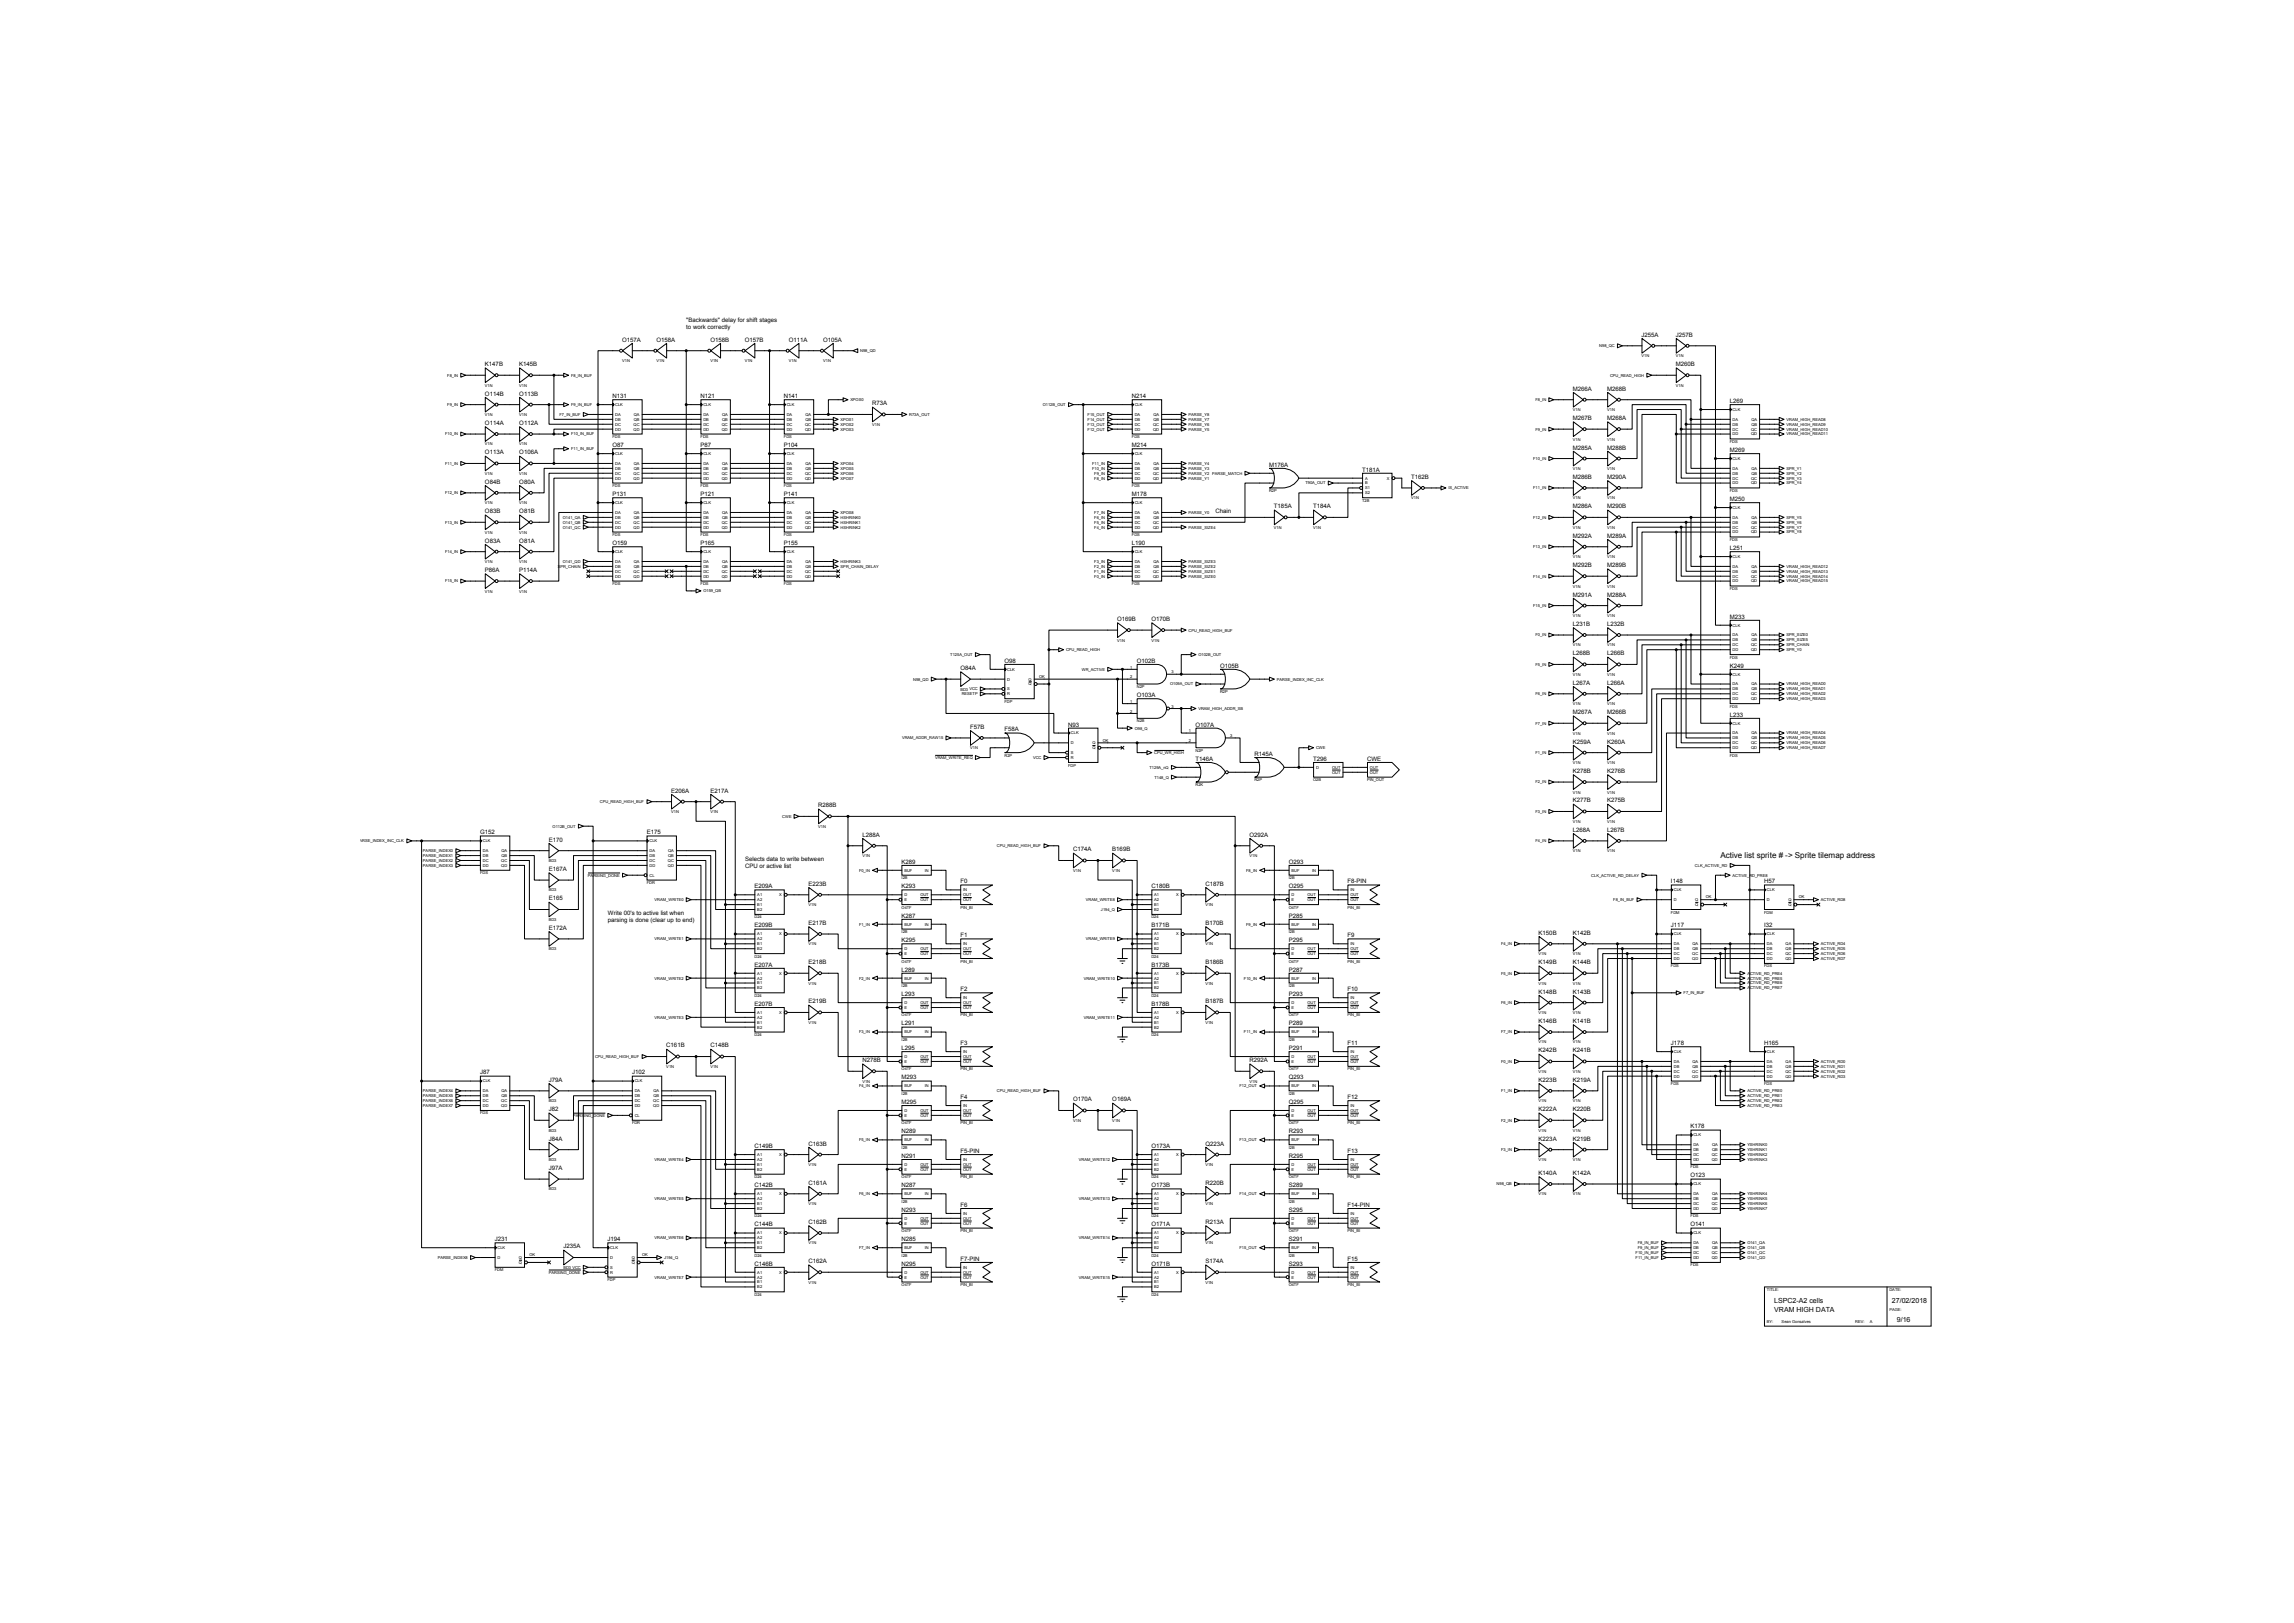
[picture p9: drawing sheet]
<svg xmlns="http://www.w3.org/2000/svg" width="1189mm" height="841mm" viewBox="0 0 1189 841" stroke-linecap="round" stroke-linejoin="round" font-family="sans-serif">
<defs><g id="words">
<text font-size="4.2" x="892" y="445">Active list sprite # -&gt; Sprite tilemap address</text>
<g font-size="3.6">
<text x="920" y="675">LSPC2-A2 cells</text>
<text x="980" y="675">27/02/2018</text>
<text x="920" y="680">VRAM HIGH DATA</text>
<text x="983" y="685">9/16</text>
</g>
<g font-size="3.1">
<text x="356" y="167">&quot;Backwards&quot; delay for shift stages</text>
<text x="356" y="171">to work correctly</text>
<text x="322" y="177">O157A</text>
<text x="340" y="177">O158A</text>
<text x="368" y="177">O158B</text>
<text x="386" y="177">O157B</text>
<text x="409" y="177">O111A</text>
<text x="427" y="177">O105A</text>
<text x="851" y="175">J255A</text>
<text x="869" y="175">J257B</text>
<text x="251" y="190">K147B</text>
<text x="269" y="190">K145B</text>
<text x="869" y="190">M260B</text>
<text x="815" y="202">M266A</text>
<text x="833" y="202">M268B</text>
<text x="251" y="205">O114B</text>
<text x="269" y="205">O113B</text>
<text x="317" y="206">N131</text>
<text x="363" y="206">N121</text>
<text x="406" y="206">N141</text>
<text x="587" y="206">N214</text>
<text x="896" y="209">L269</text>
<text x="452" y="210">R73A</text>
<text x="251" y="220">O114A</text>
<text x="269" y="220">O112A</text>
<text x="815" y="218">M267B</text>
<text x="833" y="218">M268A</text>
<text x="317" y="232">O87</text>
<text x="363" y="232">P87</text>
<text x="406" y="232">P104</text>
<text x="587" y="232">M214</text>
<text x="815" y="233">M285A</text>
<text x="833" y="233">M288B</text>
<text x="251" y="236">O113A</text>
<text x="269" y="236">O106A</text>
<text x="896" y="234">M269</text>
<text x="658" y="242">M176A</text>
<text x="706" y="244">T181A</text>
<text x="251" y="251">O84B</text>
<text x="269" y="251">O80A</text>
<text x="731" y="248">T162B</text>
<text x="815" y="248">M286B</text>
<text x="833" y="248">M290A</text>
<text x="317" y="257">P131</text>
<text x="363" y="257">P121</text>
<text x="406" y="257">P141</text>
<text x="587" y="257">M178</text>
<text x="660" y="263">T185A</text>
<text x="681" y="263">T184A</text>
<text x="815" y="263">M286A</text>
<text x="833" y="263">M290B</text>
<text x="896" y="260">M250</text>
<text x="251" y="266">O83B</text>
<text x="269" y="266">O81B</text>
<text x="630" y="266">Chain</text>
<text x="251" y="281">O83A</text>
<text x="269" y="281">O81A</text>
<text x="815" y="279">M292A</text>
<text x="833" y="279">M289A</text>
<text x="317" y="282">O159</text>
<text x="363" y="282">P165</text>
<text x="406" y="282">P155</text>
<text x="587" y="282">L190</text>
<text x="896" y="285">L251</text>
<text x="815" y="294">M292B</text>
<text x="833" y="294">M289B</text>
<text x="251" y="296">P86A</text>
<text x="269" y="296">P114A</text>
<text x="815" y="309">M291A</text>
<text x="833" y="309">M288A</text>
<text x="579" y="322">O169B</text>
<text x="597" y="322">O170B</text>
<text x="896" y="321">M233</text>
<text x="815" y="324">L231B</text>
<text x="833" y="324">L232B</text>
<text x="815" y="340">L268B</text>
<text x="833" y="340">L266B</text>
<text x="498" y="347">O84A</text>
<text x="521" y="343">O98</text>
<text x="589" y="343">O102B</text>
<text x="632" y="346">O105B</text>
<text x="896" y="346">K249</text>
<text x="815" y="355">L267A</text>
<text x="833" y="355">L266A</text>
<text x="589" y="361">O103A</text>
<text x="815" y="370">M267A</text>
<text x="833" y="370">M266B</text>
<text x="896" y="371">L233</text>
<text x="503" y="378">F57B</text>
<text x="554" y="376">N93</text>
<text x="620" y="376">O107A</text>
<text x="521" y="379">F58A</text>
<text x="815" y="385">K259A</text>
<text x="833" y="385">K260A</text>
<text x="620" y="394">T146A</text>
<text x="650" y="392">R145A</text>
<text x="681" y="394">T296</text>
<text x="708" y="394">CWE</text>
<text x="815" y="401">K278B</text>
<text x="833" y="401">K276B</text>
<text x="348" y="411">E206A</text>
<text x="368" y="411">E217A</text>
<text x="424" y="418">R288B</text>
<text x="815" y="416">K277B</text>
<text x="833" y="416">K275B</text>
<text x="815" y="431">L268A</text>
<text x="833" y="431">L267B</text>
<text x="249" y="432">G152</text>
<text x="284" y="436">E170</text>
<text x="335" y="432">E175</text>
<text x="447" y="434">L288A</text>
<text x="648" y="434">O292A</text>
<text x="556" y="441">C174A</text>
<text x="576" y="441">B169B</text>
<text x="386" y="446">Selects data to write between</text>
<text x="467" y="448">K289</text>
<text x="668" y="448">O293</text>
<text x="284" y="451">E167A</text>
<text x="386" y="450">CPU or active list</text>
<text x="391" y="460">E209A</text>
<text x="419" y="459">E223B</text>
<text x="467" y="460">K293</text>
<text x="498" y="458">F0</text>
<text x="597" y="460">C180B</text>
<text x="625" y="459">C187B</text>
<text x="668" y="460">O295</text>
<text x="698" y="458">F8-PIN</text>
<text x="866" y="458">I148</text>
<text x="914" y="458">H57</text>
<text x="284" y="467">E165</text>
<text x="315" y="474">Write 00's to active list when</text>
<text x="315" y="478">parsing is done (clear up to end)</text>
<text x="419" y="479">E217B</text>
<text x="467" y="475">K287</text>
<text x="625" y="479">B170B</text>
<text x="668" y="475">P285</text>
<text x="284" y="482">E172A</text>
<text x="391" y="481">E209B</text>
<text x="498" y="486">F1</text>
<text x="597" y="481">B171B</text>
<text x="698" y="486">F9</text>
<text x="797" y="484">K150B</text>
<text x="815" y="484">K142B</text>
<text x="866" y="481">J117</text>
<text x="914" y="481">I32</text>
<text x="467" y="488">K295</text>
<text x="668" y="488">P295</text>
<text x="391" y="501">E207A</text>
<text x="419" y="500">E218B</text>
<text x="467" y="503">L289</text>
<text x="597" y="501">B173B</text>
<text x="625" y="500">B186B</text>
<text x="668" y="503">P287</text>
<text x="797" y="500">K149B</text>
<text x="815" y="500">K144B</text>
<text x="498" y="514">F2</text>
<text x="698" y="514">F10</text>
<text x="797" y="515">K148B</text>
<text x="815" y="515">K143B</text>
<text x="391" y="521">E207B</text>
<text x="419" y="520">E219B</text>
<text x="467" y="516">L293</text>
<text x="597" y="521">B178B</text>
<text x="625" y="520">B187B</text>
<text x="668" y="516">P293</text>
<text x="467" y="531">L291</text>
<text x="668" y="531">P289</text>
<text x="797" y="530">K146B</text>
<text x="815" y="530">K141B</text>
<text x="345" y="543">C161B</text>
<text x="368" y="543">C148B</text>
<text x="467" y="544">L295</text>
<text x="498" y="542">F3</text>
<text x="668" y="544">P291</text>
<text x="698" y="542">F11</text>
<text x="797" y="545">K242B</text>
<text x="815" y="545">K241B</text>
<text x="866" y="542">J178</text>
<text x="914" y="542">H165</text>
<text x="447" y="550">N278B</text>
<text x="648" y="550">R292A</text>
<text x="249" y="557">J87</text>
<text x="328" y="557">J102</text>
<text x="284" y="561">J79A</text>
<text x="467" y="559">M293</text>
<text x="668" y="559">Q293</text>
<text x="797" y="561">K223B</text>
<text x="815" y="561">K219A</text>
<text x="498" y="569">F4</text>
<text x="698" y="569">F12</text>
<text x="284" y="576">J82</text>
<text x="467" y="572">M295</text>
<text x="556" y="571">O170A</text>
<text x="576" y="571">O169A</text>
<text x="668" y="572">Q295</text>
<text x="797" y="576">K222A</text>
<text x="815" y="576">K220B</text>
<text x="467" y="587">N289</text>
<text x="668" y="587">R293</text>
<text x="876" y="585">K178</text>
<text x="284" y="591">J84A</text>
<text x="419" y="594">C163B</text>
<text x="625" y="594">Q223A</text>
<text x="797" y="591">K223A</text>
<text x="815" y="591">K219B</text>
<text x="391" y="595">C149B</text>
<text x="467" y="600">N291</text>
<text x="498" y="597">F5-PIN</text>
<text x="597" y="595">O173A</text>
<text x="668" y="600">R295</text>
<text x="698" y="597">F13</text>
<text x="284" y="606">J97A</text>
<text x="797" y="609">K140A</text>
<text x="815" y="609">K142A</text>
<text x="876" y="610">O123</text>
<text x="391" y="615">C142B</text>
<text x="419" y="614">C161A</text>
<text x="467" y="615">N287</text>
<text x="597" y="615">O173B</text>
<text x="625" y="614">R220B</text>
<text x="668" y="615">S289</text>
<text x="467" y="628">N293</text>
<text x="498" y="625">F6</text>
<text x="668" y="628">S295</text>
<text x="698" y="625">F14-PIN</text>
<text x="391" y="636">C144B</text>
<text x="419" y="634">C162B</text>
<text x="597" y="636">O171A</text>
<text x="625" y="634">R213A</text>
<text x="876" y="636">O141</text>
<text x="256" y="643">J231</text>
<text x="292" y="647">J235A</text>
<text x="315" y="643">J194</text>
<text x="467" y="643">N285</text>
<text x="668" y="643">S291</text>
<text x="498" y="653">F7-PIN</text>
<text x="698" y="653">F15</text>
<text x="391" y="656">C146B</text>
<text x="419" y="655">C162A</text>
<text x="467" y="656">N295</text>
<text x="597" y="656">O171B</text>
<text x="625" y="655">S174A</text>
<text x="668" y="656">S293</text>
</g>
<g font-size="2.1">
<text x="829" y="180">N98_QC</text>
<text x="446" y="182">N98_QD</text>
<text x="851" y="185">V1N</text>
<text x="869" y="185">V1N</text>
<text x="322" y="188">V1N</text>
<text x="340" y="188">V1N</text>
<text x="368" y="188">V1N</text>
<text x="386" y="188">V1N</text>
<text x="409" y="188">V1N</text>
<text x="427" y="188">V1N</text>
<text x="232" y="195">F8_IN</text>
<text x="296" y="195">F8_IN_BUF</text>
<text x="834" y="195">CPU_READ_HIGH</text>
<text x="251" y="200">V1N</text>
<text x="269" y="200">V1N</text>
<text x="869" y="200">V1N</text>
<text x="441" y="208">XPOS0</text>
<text x="796" y="208">F8_IN</text>
<text x="232" y="210">F9_IN</text>
<text x="251" y="216">V1N</text>
<text x="269" y="216">V1N</text>
<text x="290" y="215">F7_IN_BUF</text>
<text x="296" y="210">F9_IN_BUF</text>
<text x="319" y="210">CLK</text>
<text x="319" y="215">DA</text>
<text x="329" y="215">QA</text>
<text x="365" y="210">CLK</text>
<text x="365" y="215">DA</text>
<text x="374" y="215">QA</text>
<text x="408" y="210">CLK</text>
<text x="408" y="215">DA</text>
<text x="417" y="215">QA</text>
<text x="471" y="215">R73A_OUT</text>
<text x="540" y="210">O112B_OUT</text>
<text x="564" y="215">F15_OUT</text>
<text x="588" y="210">CLK</text>
<text x="588" y="215">DA</text>
<text x="598" y="215">QA</text>
<text x="616" y="215">PARSE_Y8</text>
<text x="815" y="213">V1N</text>
<text x="833" y="213">V1N</text>
<text x="898" y="213">CLK</text>
<text x="319" y="218">DB</text>
<text x="319" y="221">DC</text>
<text x="328" y="221">QC</text>
<text x="329" y="218">QB</text>
<text x="365" y="218">DB</text>
<text x="365" y="221">DC</text>
<text x="374" y="221">QC</text>
<text x="374" y="218">QB</text>
<text x="408" y="218">DB</text>
<text x="408" y="221">DC</text>
<text x="417" y="221">QC</text>
<text x="417" y="218">QB</text>
<text x="436" y="218">XPOS1</text>
<text x="436" y="221">XPOS2</text>
<text x="452" y="221">V1N</text>
<text x="564" y="221">F13_OUT</text>
<text x="564" y="218">F14_OUT</text>
<text x="588" y="218">DB</text>
<text x="588" y="221">DC</text>
<text x="598" y="221">QC</text>
<text x="598" y="218">QB</text>
<text x="616" y="221">PARSE_Y6</text>
<text x="616" y="218">PARSE_Y7</text>
<text x="898" y="218">DA</text>
<text x="898" y="221">DB</text>
<text x="908" y="218">QA</text>
<text x="908" y="221">QB</text>
<text x="926" y="218">VRAM_HIGH_READ8</text>
<text x="926" y="221">VRAM_HIGH_READ9</text>
<text x="231" y="226">F10_IN</text>
<text x="296" y="226">F10_IN_BUF</text>
<text x="317" y="227">FDS</text>
<text x="319" y="223">DD</text>
<text x="328" y="223">QD</text>
<text x="363" y="227">FDS</text>
<text x="365" y="223">DD</text>
<text x="374" y="223">QD</text>
<text x="406" y="227">FDS</text>
<text x="408" y="223">DD</text>
<text x="417" y="223">QD</text>
<text x="436" y="223">XPOS3</text>
<text x="564" y="223">F12_OUT</text>
<text x="587" y="227">FDS</text>
<text x="588" y="223">DD</text>
<text x="598" y="223">QD</text>
<text x="616" y="223">PARSE_Y5</text>
<text x="796" y="223">F9_IN</text>
<text x="898" y="223">DC</text>
<text x="898" y="226">DD</text>
<text x="908" y="223">QC</text>
<text x="908" y="226">QD</text>
<text x="926" y="223">VRAM_HIGH_READ10</text>
<text x="926" y="226">VRAM_HIGH_READ11</text>
<text x="251" y="231">V1N</text>
<text x="269" y="231">V1N</text>
<text x="296" y="233">F11_IN_BUF</text>
<text x="815" y="228">V1N</text>
<text x="833" y="228">V1N</text>
<text x="896" y="230">FDS</text>
<text x="319" y="236">CLK</text>
<text x="365" y="236">CLK</text>
<text x="408" y="236">CLK</text>
<text x="588" y="236">CLK</text>
<text x="795" y="238">F10_IN</text>
<text x="898" y="238">CLK</text>
<text x="231" y="241">F11_IN</text>
<text x="319" y="241">DA</text>
<text x="319" y="243">DB</text>
<text x="319" y="246">DC</text>
<text x="328" y="246">QC</text>
<text x="329" y="241">QA</text>
<text x="329" y="243">QB</text>
<text x="365" y="241">DA</text>
<text x="365" y="243">DB</text>
<text x="365" y="246">DC</text>
<text x="374" y="246">QC</text>
<text x="374" y="241">QA</text>
<text x="374" y="243">QB</text>
<text x="408" y="241">DA</text>
<text x="408" y="243">DB</text>
<text x="408" y="246">DC</text>
<text x="417" y="246">QC</text>
<text x="417" y="241">QA</text>
<text x="417" y="243">QB</text>
<text x="436" y="241">XPOS4</text>
<text x="436" y="243">XPOS5</text>
<text x="436" y="246">XPOS6</text>
<text x="566" y="243">F10_IN</text>
<text x="566" y="241">F11_IN</text>
<text x="567" y="246">F9_IN</text>
<text x="588" y="241">DA</text>
<text x="588" y="243">DB</text>
<text x="588" y="246">DC</text>
<text x="598" y="246">QC</text>
<text x="598" y="241">QA</text>
<text x="598" y="243">QB</text>
<text x="616" y="243">PARSE_Y3</text>
<text x="616" y="246">PARSE_Y2</text>
<text x="616" y="241">PARSE_Y4</text>
<text x="628" y="246">PARSE_MATCH</text>
<text x="815" y="244">V1N</text>
<text x="833" y="244">V1N</text>
<text x="898" y="243">DA</text>
<text x="898" y="246">DB</text>
<text x="908" y="243">QA</text>
<text x="908" y="246">QB</text>
<text x="926" y="243">SPR_Y1</text>
<text x="926" y="246">SPR_Y2</text>
<text x="251" y="246">V1N</text>
<text x="269" y="246">V1N</text>
<text x="319" y="248">DD</text>
<text x="328" y="248">QD</text>
<text x="365" y="248">DD</text>
<text x="374" y="248">QD</text>
<text x="408" y="248">DD</text>
<text x="417" y="248">QD</text>
<text x="436" y="248">XPOS7</text>
<text x="567" y="248">F8_IN</text>
<text x="588" y="248">DD</text>
<text x="598" y="248">QD</text>
<text x="616" y="248">PARSE_Y1</text>
<text x="677" y="251">T90A_OUT</text>
<text x="707" y="248">A</text>
<text x="707" y="251">B</text>
<text x="719" y="248">X</text>
<text x="898" y="248">DC</text>
<text x="898" y="251">DD</text>
<text x="908" y="248">QC</text>
<text x="908" y="251">QD</text>
<text x="926" y="248">SPR_Y3</text>
<text x="926" y="251">SPR_Y4</text>
<text x="231" y="256">F12_IN</text>
<text x="317" y="252">FDS</text>
<text x="363" y="252">FDS</text>
<text x="406" y="252">FDS</text>
<text x="587" y="252">FDS</text>
<text x="658" y="255">R2P</text>
<text x="707" y="256">S2</text>
<text x="707" y="254">S1</text>
<text x="751" y="254">IS_ACTIVE</text>
<text x="795" y="254">F11_IN</text>
<text x="896" y="255">FDS</text>
<text x="251" y="261">V1N</text>
<text x="269" y="261">V1N</text>
<text x="319" y="261">CLK</text>
<text x="365" y="261">CLK</text>
<text x="408" y="261">CLK</text>
<text x="588" y="261">CLK</text>
<text x="706" y="260">T2B</text>
<text x="731" y="259">V1N</text>
<text x="815" y="259">V1N</text>
<text x="833" y="259">V1N</text>
<text x="898" y="264">CLK</text>
<text x="292" y="269">O141_QA</text>
<text x="319" y="266">DA</text>
<text x="319" y="269">DB</text>
<text x="329" y="266">QA</text>
<text x="329" y="269">QB</text>
<text x="365" y="266">DA</text>
<text x="365" y="269">DB</text>
<text x="374" y="266">QA</text>
<text x="374" y="269">QB</text>
<text x="408" y="266">DA</text>
<text x="408" y="269">DB</text>
<text x="417" y="266">QA</text>
<text x="417" y="269">QB</text>
<text x="436" y="266">XPOS8</text>
<text x="436" y="269">HSHRINK0</text>
<text x="567" y="266">F7_IN</text>
<text x="567" y="269">F6_IN</text>
<text x="588" y="266">DA</text>
<text x="588" y="269">DB</text>
<text x="598" y="266">QA</text>
<text x="598" y="269">QB</text>
<text x="616" y="266">PARSE_Y0</text>
<text x="795" y="269">F12_IN</text>
<text x="898" y="269">DA</text>
<text x="908" y="269">QA</text>
<text x="926" y="269">SPR_Y5</text>
<text x="231" y="271">F13_IN</text>
<text x="292" y="274">O141_QC</text>
<text x="292" y="271">O141_QB</text>
<text x="319" y="271">DC</text>
<text x="319" y="274">DD</text>
<text x="328" y="271">QC</text>
<text x="328" y="274">QD</text>
<text x="365" y="271">DC</text>
<text x="365" y="274">DD</text>
<text x="374" y="271">QC</text>
<text x="374" y="274">QD</text>
<text x="408" y="271">DC</text>
<text x="408" y="274">DD</text>
<text x="417" y="271">QC</text>
<text x="417" y="274">QD</text>
<text x="436" y="271">HSHRINK1</text>
<text x="436" y="274">HSHRINK2</text>
<text x="567" y="271">F5_IN</text>
<text x="567" y="274">F4_IN</text>
<text x="588" y="271">DC</text>
<text x="588" y="274">DD</text>
<text x="598" y="271">QC</text>
<text x="598" y="274">QD</text>
<text x="616" y="274">PARSE_SIZE4</text>
<text x="660" y="274">V1N</text>
<text x="681" y="274">V1N</text>
<text x="815" y="274">V1N</text>
<text x="833" y="274">V1N</text>
<text x="898" y="271">DB</text>
<text x="898" y="274">DC</text>
<text x="908" y="274">QC</text>
<text x="908" y="271">QB</text>
<text x="926" y="271">SPR_Y6</text>
<text x="926" y="274">SPR_Y7</text>
<text x="251" y="277">V1N</text>
<text x="269" y="277">V1N</text>
<text x="317" y="278">FDS</text>
<text x="363" y="278">FDS</text>
<text x="406" y="278">FDS</text>
<text x="587" y="278">FDS</text>
<text x="896" y="280">FDS</text>
<text x="898" y="276">DD</text>
<text x="908" y="276">QD</text>
<text x="926" y="276">SPR_Y8</text>
<text x="231" y="287">F14_IN</text>
<text x="319" y="287">CLK</text>
<text x="365" y="287">CLK</text>
<text x="408" y="287">CLK</text>
<text x="588" y="287">CLK</text>
<text x="795" y="284">F13_IN</text>
<text x="251" y="292">V1N</text>
<text x="269" y="292">V1N</text>
<text x="292" y="292">O141_QD</text>
<text x="319" y="292">DA</text>
<text x="329" y="292">QA</text>
<text x="365" y="292">DA</text>
<text x="374" y="292">QA</text>
<text x="408" y="292">DA</text>
<text x="417" y="292">QA</text>
<text x="436" y="292">HSHRINK3</text>
<text x="567" y="292">F3_IN</text>
<text x="588" y="292">DA</text>
<text x="598" y="292">QA</text>
<text x="616" y="292">PARSE_SIZE3</text>
<text x="815" y="289">V1N</text>
<text x="833" y="289">V1N</text>
<text x="898" y="289">CLK</text>
<text x="289" y="294">SPR_CHAIN</text>
<text x="319" y="294">DB</text>
<text x="319" y="297">DC</text>
<text x="319" y="299">DD</text>
<text x="328" y="297">QC</text>
<text x="328" y="299">QD</text>
<text x="329" y="294">QB</text>
<text x="365" y="294">DB</text>
<text x="365" y="297">DC</text>
<text x="365" y="299">DD</text>
<text x="374" y="297">QC</text>
<text x="374" y="299">QD</text>
<text x="374" y="294">QB</text>
<text x="408" y="294">DB</text>
<text x="408" y="297">DC</text>
<text x="408" y="299">DD</text>
<text x="417" y="297">QC</text>
<text x="417" y="299">QD</text>
<text x="417" y="294">QB</text>
<text x="436" y="294">SPR_CHAIN_DELAY</text>
<text x="567" y="299">F0_IN</text>
<text x="567" y="297">F1_IN</text>
<text x="567" y="294">F2_IN</text>
<text x="588" y="294">DB</text>
<text x="588" y="297">DC</text>
<text x="588" y="299">DD</text>
<text x="598" y="297">QC</text>
<text x="598" y="299">QD</text>
<text x="598" y="294">QB</text>
<text x="616" y="294">PARSE_SIZE2</text>
<text x="616" y="297">PARSE_SIZE1</text>
<text x="616" y="299">PARSE_SIZE0</text>
<text x="795" y="299">F14_IN</text>
<text x="898" y="294">DA</text>
<text x="898" y="297">DB</text>
<text x="898" y="299">DC</text>
<text x="908" y="299">QC</text>
<text x="908" y="294">QA</text>
<text x="908" y="297">QB</text>
<text x="926" y="294">VRAM_HIGH_READ12</text>
<text x="926" y="297">VRAM_HIGH_READ13</text>
<text x="926" y="299">VRAM_HIGH_READ14</text>
<text x="231" y="302">F15_IN</text>
<text x="317" y="303">FDS</text>
<text x="363" y="303">FDS</text>
<text x="406" y="303">FDS</text>
<text x="587" y="303">FDS</text>
<text x="815" y="305">V1N</text>
<text x="833" y="305">V1N</text>
<text x="896" y="306">FDS</text>
<text x="898" y="302">DD</text>
<text x="908" y="302">QD</text>
<text x="926" y="302">VRAM_HIGH_READ15</text>
<text x="251" y="307">V1N</text>
<text x="269" y="307">V1N</text>
<text x="365" y="307">O159_QB</text>
<text x="795" y="315">F15_IN</text>
<text x="815" y="320">V1N</text>
<text x="833" y="320">V1N</text>
<text x="616" y="327">CPU_READ_HIGH_BUF</text>
<text x="796" y="330">F0_IN</text>
<text x="898" y="325">CLK</text>
<text x="898" y="330">DA</text>
<text x="908" y="330">QA</text>
<text x="926" y="330">SPR_SIZE0</text>
<text x="579" y="332">V1N</text>
<text x="597" y="332">V1N</text>
<text x="815" y="335">V1N</text>
<text x="833" y="335">V1N</text>
<text x="898" y="332">DB</text>
<text x="898" y="335">DC</text>
<text x="908" y="335">QC</text>
<text x="908" y="332">QB</text>
<text x="926" y="335">SPR_CHAIN</text>
<text x="926" y="332">SPR_SIZE5</text>
<text x="493" y="340">T125A_OUT</text>
<text x="552" y="337">CPU_READ_HIGH</text>
<text x="621" y="340">O102B_OUT</text>
<text x="896" y="341">FDS</text>
<text x="898" y="337">DD</text>
<text x="908" y="337">QD</text>
<text x="926" y="337">SPR_Y0</text>
<text x="522" y="348">CLK</text>
<text x="561" y="348">WR_ACTIVE</text>
<text x="586" y="346">1</text>
<text x="796" y="345">F5_IN</text>
<text x="473" y="353">N98_QD</text>
<text x="522" y="353">D</text>
<text x="533" y="353">Q</text>
<text x="539" y="351">OK</text>
<text x="586" y="351">2</text>
<text x="607" y="349">3</text>
<text x="662" y="353">PARSE_INDEX_INC_CLK</text>
<text x="815" y="350">V1N</text>
<text x="833" y="350">V1N</text>
<text x="898" y="350">CLK</text>
<text x="498" y="358">BD3 VCC</text>
<text x="522" y="358">S</text>
<text x="533" y="355">Q</text>
<text x="589" y="357">N2P</text>
<text x="606" y="355">O109A_OUT</text>
<text x="632" y="359">R2P</text>
<text x="898" y="355">DA</text>
<text x="898" y="358">DB</text>
<text x="908" y="355">QA</text>
<text x="908" y="358">QB</text>
<text x="926" y="355">VRAM_HIGH_READ0</text>
<text x="926" y="358">VRAM_HIGH_READ1</text>
<text x="498" y="360">RESETP</text>
<text x="521" y="364">FDP</text>
<text x="522" y="360">R</text>
<text x="586" y="364">1</text>
<text x="796" y="360">F6_IN</text>
<text x="815" y="365">V1N</text>
<text x="833" y="365">V1N</text>
<text x="898" y="360">DC</text>
<text x="898" y="363">DD</text>
<text x="908" y="360">QC</text>
<text x="908" y="363">QD</text>
<text x="926" y="360">VRAM_HIGH_READ2</text>
<text x="926" y="363">VRAM_HIGH_READ3</text>
<text x="586" y="369">2</text>
<text x="607" y="367">3</text>
<text x="621" y="368">VRAM_HIGH_ADDR_SB</text>
<text x="896" y="367">FDS</text>
<text x="589" y="374">N2B</text>
<text x="796" y="375">F7_IN</text>
<text x="898" y="375">CLK</text>
<text x="467" y="383">VRAM_ADDR_RAW15</text>
<text x="555" y="381">CLK</text>
<text x="588" y="378">O98_Q</text>
<text x="616" y="379">1</text>
<text x="638" y="382">3</text>
<text x="815" y="381">V1N</text>
<text x="833" y="381">V1N</text>
<text x="898" y="381">DA</text>
<text x="898" y="383">DB</text>
<text x="908" y="381">QA</text>
<text x="908" y="383">QB</text>
<text x="926" y="381">VRAM_HIGH_READ4</text>
<text x="926" y="383">VRAM_HIGH_READ5</text>
<text x="503" y="388">V1N</text>
<text x="555" y="386">D</text>
<text x="566" y="386">Q</text>
<text x="566" y="388">Q</text>
<text x="572" y="384">OK</text>
<text x="616" y="385">2</text>
<text x="620" y="390">N2P</text>
<text x="682" y="388">CWE</text>
<text x="898" y="386">DC</text>
<text x="898" y="388">DD</text>
<text x="908" y="386">QC</text>
<text x="908" y="388">QD</text>
<text x="926" y="386">VRAM_HIGH_READ6</text>
<text x="926" y="388">VRAM_HIGH_READ7</text>
<text x="485" y="393">VRAM_WRITE_REQ</text>
<text x="521" y="392">R2P</text>
<text x="535" y="393">VCC</text>
<text x="555" y="391">S</text>
<text x="555" y="393">R</text>
<text x="598" y="391">CPU_WR_HIGH</text>
<text x="796" y="391">F1_IN</text>
<text x="815" y="396">V1N</text>
<text x="833" y="396">V1N</text>
<text x="896" y="392">FDS</text>
<text x="554" y="397">FDP</text>
<text x="596" y="398">T129A_nQ</text>
<text x="682" y="398">D</text>
<text x="690" y="398">OUT</text>
<text x="690" y="401">OUT</text>
<text x="710" y="398">OUT</text>
<text x="710" y="401">OUT</text>
<text x="598" y="403">T148_Q</text>
<text x="620" y="407">R2K</text>
<text x="650" y="405">R2P</text>
<text x="681" y="405">O2B</text>
<text x="708" y="405">PIN_OUT</text>
<text x="796" y="406">F2_IN</text>
<text x="815" y="411">V1N</text>
<text x="833" y="411">V1N</text>
<text x="311" y="416">CPU_READ_HIGH_BUF</text>
<text x="348" y="421">V1N</text>
<text x="368" y="421">V1N</text>
<text x="405" y="424">CWE</text>
<text x="796" y="421">F3_IN</text>
<text x="286" y="429">O112B_OUT</text>
<text x="424" y="429">V1N</text>
<text x="815" y="426">V1N</text>
<text x="833" y="426">V1N</text>
<text x="185" y="436">PARSE_INDEX_INC_CLK</text>
<text x="250" y="436">CLK</text>
<text x="337" y="436">CLK</text>
<text x="796" y="436">F4_IN</text>
<text x="219" y="442">PARSE_INDEX0</text>
<text x="250" y="442">DA</text>
<text x="260" y="442">QA</text>
<text x="337" y="442">DA</text>
<text x="346" y="442">QA</text>
<text x="517" y="439">CPU_READ_HIGH_BUF</text>
<text x="815" y="442">V1N</text>
<text x="833" y="442">V1N</text>
<text x="219" y="444">PARSE_INDEX1</text>
<text x="219" y="447">PARSE_INDEX2</text>
<text x="219" y="449">PARSE_INDEX3</text>
<text x="250" y="444">DB</text>
<text x="250" y="447">DC</text>
<text x="250" y="449">DD</text>
<text x="260" y="447">QC</text>
<text x="260" y="449">QD</text>
<text x="260" y="444">QB</text>
<text x="284" y="447">BD3</text>
<text x="337" y="444">DB</text>
<text x="337" y="447">DC</text>
<text x="337" y="449">DD</text>
<text x="346" y="447">QC</text>
<text x="346" y="449">QD</text>
<text x="346" y="444">QB</text>
<text x="447" y="444">V1N</text>
<text x="648" y="444">V1N</text>
<text x="878" y="449">CLK_ACTIVE_RD</text>
<text x="249" y="453">FDS</text>
<text x="305" y="454">PARSING_DONE</text>
<text x="337" y="454">CL</text>
<text x="445" y="452">F0_IN</text>
<text x="467" y="456">I2B</text>
<text x="469" y="452">BUF</text>
<text x="479" y="452">IN</text>
<text x="556" y="452">V1N</text>
<text x="576" y="452">V1N</text>
<text x="646" y="452">F8_IN</text>
<text x="668" y="456">I2B</text>
<text x="669" y="452">BUF</text>
<text x="680" y="452">IN</text>
<text x="825" y="454">CLK_ACTIVE_RD_DELAY</text>
<text x="898" y="454">ACTIVE_RD_PRE8</text>
<text x="284" y="462">BD3</text>
<text x="335" y="458">FDR</text>
<text x="499" y="462">IN</text>
<text x="700" y="462">IN</text>
<text x="867" y="462">CLK</text>
<text x="916" y="462">CLK</text>
<text x="339" y="467">VRAM_WRITE0</text>
<text x="392" y="464">A1</text>
<text x="392" y="467">A2</text>
<text x="404" y="464">X</text>
<text x="469" y="464">D</text>
<text x="469" y="467">E</text>
<text x="477" y="464">OUT</text>
<text x="477" y="467">OUT</text>
<text x="499" y="464">OUT</text>
<text x="499" y="467">OUT</text>
<text x="563" y="467">VRAM_WRITE8</text>
<text x="598" y="464">A1</text>
<text x="598" y="467">A2</text>
<text x="610" y="464">X</text>
<text x="669" y="464">D</text>
<text x="669" y="467">E</text>
<text x="678" y="464">OUT</text>
<text x="678" y="467">OUT</text>
<text x="700" y="464">OUT</text>
<text x="700" y="467">OUT</text>
<text x="836" y="467">F8_IN_BUF</text>
<text x="867" y="467">D</text>
<text x="879" y="467">Q</text>
<text x="884" y="466">OK</text>
<text x="916" y="467">D</text>
<text x="927" y="467">Q</text>
<text x="932" y="466">OK</text>
<text x="944" y="467">ACTIVE_RD8</text>
<text x="392" y="469">B1</text>
<text x="392" y="472">B2</text>
<text x="419" y="470">V1N</text>
<text x="467" y="471">O4TF</text>
<text x="498" y="471">PIN_BI</text>
<text x="571" y="472">J194_Q</text>
<text x="598" y="469">B1</text>
<text x="598" y="472">B2</text>
<text x="625" y="470">V1N</text>
<text x="668" y="471">O4TF</text>
<text x="698" y="471">PIN_BI</text>
<text x="866" y="473">FDM</text>
<text x="879" y="469">Q</text>
<text x="914" y="473">FDM</text>
<text x="927" y="469">Q</text>
<text x="284" y="477">BD3</text>
<text x="391" y="476">D24</text>
<text x="445" y="480">F1_IN</text>
<text x="469" y="480">BUF</text>
<text x="479" y="480">IN</text>
<text x="597" y="476">D24</text>
<text x="646" y="480">F9_IN</text>
<text x="669" y="480">BUF</text>
<text x="680" y="480">IN</text>
<text x="392" y="485">A1</text>
<text x="404" y="485">X</text>
<text x="467" y="484">I2B</text>
<text x="598" y="485">A1</text>
<text x="610" y="485">X</text>
<text x="668" y="484">I2B</text>
<text x="867" y="485">CLK</text>
<text x="916" y="485">CLK</text>
<text x="339" y="487">VRAM_WRITE1</text>
<text x="392" y="490">B1</text>
<text x="392" y="487">A2</text>
<text x="419" y="490">V1N</text>
<text x="499" y="490">IN</text>
<text x="563" y="487">VRAM_WRITE9</text>
<text x="598" y="490">B1</text>
<text x="598" y="487">A2</text>
<text x="625" y="490">V1N</text>
<text x="700" y="490">IN</text>
<text x="778" y="490">F4_IN</text>
<text x="867" y="490">DA</text>
<text x="877" y="490">QA</text>
<text x="916" y="490">DA</text>
<text x="925" y="490">QA</text>
<text x="944" y="490">ACTIVE_RD4</text>
<text x="284" y="492">BD3</text>
<text x="391" y="496">D24</text>
<text x="392" y="492">B2</text>
<text x="469" y="492">D</text>
<text x="469" y="495">E</text>
<text x="477" y="492">OUT</text>
<text x="477" y="495">OUT</text>
<text x="499" y="492">OUT</text>
<text x="499" y="495">OUT</text>
<text x="597" y="496">D24</text>
<text x="598" y="492">B2</text>
<text x="669" y="492">D</text>
<text x="669" y="495">E</text>
<text x="678" y="492">OUT</text>
<text x="678" y="495">OUT</text>
<text x="700" y="492">OUT</text>
<text x="700" y="495">OUT</text>
<text x="797" y="495">V1N</text>
<text x="815" y="495">V1N</text>
<text x="867" y="492">DB</text>
<text x="867" y="495">DC</text>
<text x="867" y="497">DD</text>
<text x="877" y="495">QC</text>
<text x="877" y="497">QD</text>
<text x="877" y="492">QB</text>
<text x="916" y="492">DB</text>
<text x="916" y="495">DC</text>
<text x="916" y="497">DD</text>
<text x="925" y="495">QC</text>
<text x="925" y="497">QD</text>
<text x="925" y="492">QB</text>
<text x="944" y="492">ACTIVE_RD5</text>
<text x="944" y="495">ACTIVE_RD6</text>
<text x="944" y="497">ACTIVE_RD7</text>
<text x="467" y="499">O4TF</text>
<text x="498" y="499">PIN_BI</text>
<text x="668" y="499">O4TF</text>
<text x="698" y="499">PIN_BI</text>
<text x="866" y="501">FDS</text>
<text x="914" y="501">FDS</text>
<text x="339" y="508">VRAM_WRITE2</text>
<text x="392" y="505">A1</text>
<text x="392" y="508">A2</text>
<text x="404" y="505">X</text>
<text x="445" y="508">F2_IN</text>
<text x="469" y="508">BUF</text>
<text x="479" y="508">IN</text>
<text x="562" y="508">VRAM_WRITE10</text>
<text x="598" y="505">A1</text>
<text x="598" y="508">A2</text>
<text x="610" y="505">X</text>
<text x="645" y="508">F10_IN</text>
<text x="669" y="508">BUF</text>
<text x="680" y="508">IN</text>
<text x="778" y="505">F5_IN</text>
<text x="906" y="505">ACTIVE_RD_PRE4</text>
<text x="906" y="508">ACTIVE_RD_PRE5</text>
<text x="392" y="510">B1</text>
<text x="392" y="513">B2</text>
<text x="419" y="510">V1N</text>
<text x="467" y="511">I2B</text>
<text x="598" y="510">B1</text>
<text x="598" y="513">B2</text>
<text x="625" y="510">V1N</text>
<text x="668" y="511">I2B</text>
<text x="797" y="510">V1N</text>
<text x="815" y="510">V1N</text>
<text x="873" y="515">F7_IN_BUF</text>
<text x="906" y="510">ACTIVE_RD_PRE6</text>
<text x="906" y="513">ACTIVE_RD_PRE7</text>
<text x="391" y="517">D24</text>
<text x="469" y="520">D</text>
<text x="477" y="520">OUT</text>
<text x="499" y="520">OUT</text>
<text x="499" y="518">IN</text>
<text x="597" y="517">D24</text>
<text x="669" y="520">D</text>
<text x="678" y="520">OUT</text>
<text x="700" y="520">OUT</text>
<text x="700" y="518">IN</text>
<text x="778" y="520">F6_IN</text>
<text x="339" y="528">VRAM_WRITE3</text>
<text x="392" y="525">A1</text>
<text x="392" y="528">A2</text>
<text x="404" y="525">X</text>
<text x="467" y="527">O4TF</text>
<text x="469" y="523">E</text>
<text x="477" y="523">OUT</text>
<text x="498" y="527">PIN_BI</text>
<text x="499" y="523">OUT</text>
<text x="562" y="528">VRAM_WRITE11</text>
<text x="598" y="525">A1</text>
<text x="598" y="528">A2</text>
<text x="610" y="525">X</text>
<text x="668" y="527">O4TF</text>
<text x="669" y="523">E</text>
<text x="678" y="523">OUT</text>
<text x="698" y="527">PIN_BI</text>
<text x="700" y="523">OUT</text>
<text x="797" y="525">V1N</text>
<text x="815" y="525">V1N</text>
<text x="392" y="530">B1</text>
<text x="392" y="533">B2</text>
<text x="419" y="531">V1N</text>
<text x="598" y="530">B1</text>
<text x="598" y="533">B2</text>
<text x="625" y="531">V1N</text>
<text x="391" y="537">D24</text>
<text x="445" y="536">F3_IN</text>
<text x="467" y="539">I2B</text>
<text x="469" y="536">BUF</text>
<text x="479" y="536">IN</text>
<text x="597" y="537">D24</text>
<text x="645" y="536">F11_IN</text>
<text x="668" y="539">I2B</text>
<text x="669" y="536">BUF</text>
<text x="680" y="536">IN</text>
<text x="778" y="536">F7_IN</text>
<text x="499" y="546">IN</text>
<text x="700" y="546">IN</text>
<text x="797" y="541">V1N</text>
<text x="815" y="541">V1N</text>
<text x="867" y="546">CLK</text>
<text x="916" y="546">CLK</text>
<text x="308" y="548">CPU_READ_HIGH_BUF</text>
<text x="469" y="548">D</text>
<text x="469" y="551">E</text>
<text x="477" y="548">OUT</text>
<text x="477" y="551">OUT</text>
<text x="499" y="548">OUT</text>
<text x="499" y="551">OUT</text>
<text x="669" y="548">D</text>
<text x="669" y="551">E</text>
<text x="678" y="548">OUT</text>
<text x="678" y="551">OUT</text>
<text x="700" y="548">OUT</text>
<text x="700" y="551">OUT</text>
<text x="778" y="551">F0_IN</text>
<text x="867" y="551">DA</text>
<text x="877" y="551">QA</text>
<text x="916" y="551">DA</text>
<text x="925" y="551">QA</text>
<text x="944" y="551">ACTIVE_RD0</text>
<text x="345" y="553">V1N</text>
<text x="368" y="553">V1N</text>
<text x="467" y="555">O4TF</text>
<text x="498" y="555">PIN_BI</text>
<text x="668" y="555">O4TF</text>
<text x="698" y="555">PIN_BI</text>
<text x="797" y="556">V1N</text>
<text x="815" y="556">V1N</text>
<text x="867" y="553">DB</text>
<text x="867" y="556">DC</text>
<text x="877" y="556">QC</text>
<text x="877" y="553">QB</text>
<text x="916" y="553">DB</text>
<text x="916" y="556">DC</text>
<text x="925" y="556">QC</text>
<text x="925" y="553">QB</text>
<text x="944" y="553">ACTIVE_RD1</text>
<text x="944" y="556">ACTIVE_RD2</text>
<text x="250" y="561">CLK</text>
<text x="329" y="561">CLK</text>
<text x="445" y="563">F4_IN</text>
<text x="447" y="561">V1N</text>
<text x="469" y="563">BUF</text>
<text x="479" y="563">IN</text>
<text x="642" y="563">F12_OUT</text>
<text x="648" y="561">V1N</text>
<text x="669" y="563">BUF</text>
<text x="680" y="563">IN</text>
<text x="866" y="562">FDS</text>
<text x="867" y="558">DD</text>
<text x="877" y="558">QD</text>
<text x="914" y="562">FDS</text>
<text x="916" y="558">DD</text>
<text x="925" y="558">QD</text>
<text x="944" y="558">ACTIVE_RD3</text>
<text x="219" y="566">PARSE_INDEX4</text>
<text x="219" y="569">PARSE_INDEX5</text>
<text x="250" y="566">DA</text>
<text x="250" y="569">DB</text>
<text x="260" y="566">QA</text>
<text x="260" y="569">QB</text>
<text x="329" y="566">DA</text>
<text x="329" y="569">DB</text>
<text x="339" y="566">QA</text>
<text x="339" y="569">QB</text>
<text x="467" y="567">I2B</text>
<text x="517" y="566">CPU_READ_HIGH_BUF</text>
<text x="668" y="567">I2B</text>
<text x="778" y="566">F1_IN</text>
<text x="906" y="566">ACTIVE_RD_PRE0</text>
<text x="906" y="569">ACTIVE_RD_PRE1</text>
<text x="219" y="571">PARSE_INDEX6</text>
<text x="219" y="574">PARSE_INDEX7</text>
<text x="250" y="571">DC</text>
<text x="250" y="574">DD</text>
<text x="260" y="571">QC</text>
<text x="260" y="574">QD</text>
<text x="284" y="571">BD3</text>
<text x="329" y="571">DC</text>
<text x="329" y="574">DD</text>
<text x="339" y="571">QC</text>
<text x="339" y="574">QD</text>
<text x="499" y="574">IN</text>
<text x="700" y="574">IN</text>
<text x="797" y="571">V1N</text>
<text x="815" y="571">V1N</text>
<text x="906" y="571">ACTIVE_RD_PRE2</text>
<text x="906" y="574">ACTIVE_RD_PRE3</text>
<text x="249" y="578">FDS</text>
<text x="297" y="579">PARSING_DONE</text>
<text x="329" y="579">CL</text>
<text x="469" y="576">D</text>
<text x="469" y="579">E</text>
<text x="477" y="576">OUT</text>
<text x="477" y="579">OUT</text>
<text x="499" y="576">OUT</text>
<text x="499" y="579">OUT</text>
<text x="556" y="581">V1N</text>
<text x="576" y="581">V1N</text>
<text x="669" y="576">D</text>
<text x="669" y="579">E</text>
<text x="678" y="576">OUT</text>
<text x="678" y="579">OUT</text>
<text x="700" y="576">OUT</text>
<text x="700" y="579">OUT</text>
<text x="778" y="581">F2_IN</text>
<text x="284" y="586">BD3</text>
<text x="328" y="583">FDR</text>
<text x="467" y="583">O4TF</text>
<text x="498" y="583">PIN_BI</text>
<text x="668" y="583">O4TF</text>
<text x="698" y="583">PIN_BI</text>
<text x="797" y="586">V1N</text>
<text x="815" y="586">V1N</text>
<text x="445" y="591">F5_IN</text>
<text x="469" y="591">BUF</text>
<text x="479" y="591">IN</text>
<text x="642" y="591">F13_OUT</text>
<text x="669" y="591">BUF</text>
<text x="680" y="591">IN</text>
<text x="878" y="589">CLK</text>
<text x="878" y="594">DA</text>
<text x="887" y="594">QA</text>
<text x="906" y="594">YSHRINK0</text>
<text x="392" y="599">A1</text>
<text x="404" y="599">X</text>
<text x="467" y="595">I2B</text>
<text x="598" y="599">A1</text>
<text x="610" y="599">X</text>
<text x="668" y="595">I2B</text>
<text x="778" y="596">F3_IN</text>
<text x="878" y="596">DB</text>
<text x="878" y="599">DC</text>
<text x="887" y="599">QC</text>
<text x="887" y="596">QB</text>
<text x="906" y="596">YSHRINK1</text>
<text x="906" y="599">YSHRINK2</text>
<text x="284" y="602">BD3</text>
<text x="339" y="602">VRAM_WRITE4</text>
<text x="392" y="604">B1</text>
<text x="392" y="602">A2</text>
<text x="419" y="604">V1N</text>
<text x="469" y="604">D</text>
<text x="477" y="604">OUT</text>
<text x="499" y="604">OUT</text>
<text x="499" y="602">IN</text>
<text x="559" y="602">VRAM_WRITE12</text>
<text x="598" y="604">B1</text>
<text x="598" y="602">A2</text>
<text x="625" y="604">V1N</text>
<text x="669" y="604">D</text>
<text x="678" y="604">OUT</text>
<text x="700" y="604">OUT</text>
<text x="700" y="602">IN</text>
<text x="797" y="602">V1N</text>
<text x="815" y="602">V1N</text>
<text x="876" y="605">FDS</text>
<text x="878" y="602">DD</text>
<text x="887" y="602">QD</text>
<text x="906" y="602">YSHRINK3</text>
<text x="391" y="611">D24</text>
<text x="392" y="607">B2</text>
<text x="467" y="611">O4TF</text>
<text x="469" y="607">E</text>
<text x="477" y="607">OUT</text>
<text x="498" y="611">PIN_BI</text>
<text x="499" y="607">OUT</text>
<text x="597" y="611">D24</text>
<text x="598" y="607">B2</text>
<text x="668" y="611">O4TF</text>
<text x="669" y="607">E</text>
<text x="678" y="607">OUT</text>
<text x="698" y="611">PIN_BI</text>
<text x="700" y="607">OUT</text>
<text x="284" y="617">BD3</text>
<text x="776" y="614">N98_QB</text>
<text x="878" y="614">CLK</text>
<text x="339" y="622">VRAM_WRITE5</text>
<text x="392" y="619">A1</text>
<text x="392" y="622">A2</text>
<text x="404" y="619">X</text>
<text x="445" y="619">F6_IN</text>
<text x="467" y="623">I2B</text>
<text x="469" y="619">BUF</text>
<text x="479" y="619">IN</text>
<text x="559" y="622">VRAM_WRITE13</text>
<text x="598" y="619">A1</text>
<text x="598" y="622">A2</text>
<text x="610" y="619">X</text>
<text x="642" y="619">F14_OUT</text>
<text x="668" y="623">I2B</text>
<text x="669" y="619">BUF</text>
<text x="680" y="619">IN</text>
<text x="797" y="619">V1N</text>
<text x="815" y="619">V1N</text>
<text x="878" y="619">DA</text>
<text x="878" y="622">DB</text>
<text x="887" y="619">QA</text>
<text x="887" y="622">QB</text>
<text x="906" y="619">YSHRINK4</text>
<text x="906" y="622">YSHRINK5</text>
<text x="392" y="624">B1</text>
<text x="392" y="627">B2</text>
<text x="419" y="625">V1N</text>
<text x="499" y="629">IN</text>
<text x="598" y="624">B1</text>
<text x="598" y="627">B2</text>
<text x="625" y="625">V1N</text>
<text x="700" y="629">IN</text>
<text x="878" y="624">DC</text>
<text x="878" y="627">DD</text>
<text x="887" y="624">QC</text>
<text x="887" y="627">QD</text>
<text x="906" y="624">YSHRINK6</text>
<text x="906" y="627">YSHRINK7</text>
<text x="391" y="631">D24</text>
<text x="469" y="632">D</text>
<text x="469" y="635">E</text>
<text x="477" y="632">OUT</text>
<text x="477" y="635">OUT</text>
<text x="499" y="632">OUT</text>
<text x="499" y="635">OUT</text>
<text x="597" y="631">D24</text>
<text x="669" y="632">D</text>
<text x="669" y="635">E</text>
<text x="678" y="632">OUT</text>
<text x="678" y="635">OUT</text>
<text x="700" y="632">OUT</text>
<text x="700" y="635">OUT</text>
<text x="876" y="631">FDS</text>
<text x="392" y="640">A1</text>
<text x="404" y="640">X</text>
<text x="467" y="638">O4TF</text>
<text x="498" y="638">PIN_BI</text>
<text x="598" y="640">A1</text>
<text x="610" y="640">X</text>
<text x="668" y="638">O4TF</text>
<text x="698" y="638">PIN_BI</text>
<text x="878" y="640">CLK</text>
<text x="258" y="647">CLK</text>
<text x="316" y="647">CLK</text>
<text x="339" y="642">VRAM_WRITE6</text>
<text x="392" y="645">B1</text>
<text x="392" y="647">B2</text>
<text x="392" y="642">A2</text>
<text x="419" y="645">V1N</text>
<text x="445" y="647">F7_IN</text>
<text x="469" y="647">BUF</text>
<text x="479" y="647">IN</text>
<text x="559" y="642">VRAM_WRITE14</text>
<text x="598" y="645">B1</text>
<text x="598" y="647">B2</text>
<text x="598" y="642">A2</text>
<text x="625" y="645">V1N</text>
<text x="642" y="647">F15_OUT</text>
<text x="669" y="647">BUF</text>
<text x="680" y="647">IN</text>
<text x="849" y="645">F8_IN_BUF</text>
<text x="849" y="647">F9_IN_BUF</text>
<text x="878" y="645">DA</text>
<text x="878" y="647">DB</text>
<text x="887" y="645">QA</text>
<text x="887" y="647">QB</text>
<text x="906" y="645">O141_QA</text>
<text x="906" y="647">O141_QB</text>
<text x="227" y="652">PARSE_INDEX8</text>
<text x="258" y="652">D</text>
<text x="269" y="652">Q</text>
<text x="274" y="651">OK</text>
<text x="316" y="652">D</text>
<text x="327" y="652">Q</text>
<text x="333" y="651">OK</text>
<text x="344" y="652">J194_Q</text>
<text x="391" y="651">D24</text>
<text x="467" y="651">I2B</text>
<text x="597" y="651">D24</text>
<text x="668" y="651">I2B</text>
<text x="848" y="650">F10_IN_BUF</text>
<text x="848" y="652">F11_IN_BUF</text>
<text x="878" y="650">DC</text>
<text x="878" y="652">DD</text>
<text x="887" y="650">QC</text>
<text x="887" y="652">QD</text>
<text x="906" y="650">O141_QC</text>
<text x="906" y="652">O141_QD</text>
<text x="256" y="659">FDM</text>
<text x="269" y="655">Q</text>
<text x="284" y="660">PARSING_DONE</text>
<text x="292" y="658">BD3 VCC</text>
<text x="316" y="657">S</text>
<text x="316" y="660">R</text>
<text x="327" y="655">Q</text>
<text x="392" y="660">A1</text>
<text x="404" y="660">X</text>
<text x="469" y="660">D</text>
<text x="477" y="660">OUT</text>
<text x="499" y="660">OUT</text>
<text x="499" y="657">IN</text>
<text x="598" y="660">A1</text>
<text x="610" y="660">X</text>
<text x="669" y="660">D</text>
<text x="678" y="660">OUT</text>
<text x="700" y="660">OUT</text>
<text x="700" y="657">IN</text>
<text x="876" y="656">FDS</text>
<text x="315" y="664">FDP</text>
<text x="339" y="663">VRAM_WRITE7</text>
<text x="392" y="665">B1</text>
<text x="392" y="663">A2</text>
<text x="419" y="665">V1N</text>
<text x="469" y="663">E</text>
<text x="477" y="663">OUT</text>
<text x="499" y="663">OUT</text>
<text x="559" y="663">VRAM_WRITE15</text>
<text x="598" y="665">B1</text>
<text x="598" y="663">A2</text>
<text x="625" y="665">V1N</text>
<text x="669" y="663">E</text>
<text x="678" y="663">OUT</text>
<text x="700" y="663">OUT</text>
<text x="391" y="671">D24</text>
<text x="392" y="668">B2</text>
<text x="467" y="666">O4TF</text>
<text x="498" y="666">PIN_BI</text>
<text x="597" y="671">D24</text>
<text x="598" y="668">B2</text>
<text x="668" y="666">O4TF</text>
<text x="698" y="666">PIN_BI</text>
<text x="916" y="669">TITLE:</text>
<text x="979" y="669">DATE:</text>
<text x="979" y="679">PAGE:</text>
<text x="916" y="686">BY:</text>
<text x="923" y="686">Sean Gonsalves</text>
<text x="961" y="686">REV:</text>
<text x="969" y="686">A</text>
</g>
</g></defs>
<g fill="none" stroke="#000" stroke-width=".52">
<path d="M838 178l3 1-3 1zM841 179h10M851 175l5 4-5 4zM858 179h11M869 175l5 4-5 4zM875 179h14v59M239 193l2 1-2 1zM241 194h11M252 191l5 3-5 4zM258 194h11M269 191l5 3-5 4zM276 194h16"/>
<path d="M287 194v23h31M292 193l3 1-3 1zM321 182h-11v28M323 182l5-4v8zM328 182h11M340 182l5-4v8zM345 182h22M356 182v78M368 182l5-4v8zM373 182h12M386 182l5-4v8zM391 182h16"/>
<path d="M399 182v78M409 182l5-4v8zM414 182h11M427 182l5-4v8zM432 182h10M442 182l3-1v2zM853 193l3 1-3 1zM856 194h13M869 191l5 3-5 4zM875 194h6v18M239 209l2 1-2 1zM241 210h11"/>
<path d="M252 206l5 4-5 3zM258 210h11M269 206l5 4-5 3zM276 210h16M285 210v10h33M292 209l3 1-3 1zM302 214l3 1-3 1zM305 215h13M310 210h8M310 210v50M318 207h15v18h-15zM318 209v1z"/>
<path d="M333 220h30M333 217h30M333 215h30M356 210h7M363 207h16v18h-16zM363 209l1 1h-1zM379 220h27M379 217h27M379 215h27M399 210h7M406 207h16v18h-16zM406 209l1 1h-1z"/>
<path d="M422 220h10M422 217h10M422 215h30M432 216l2 1-2 1zM432 219l2 1-2 1zM437 206l2 1-2 1zM437 207h-8v8M452 211l5 4-5 4zM459 215h8M467 214l3 1-3 1zM554 209l2 1-2 1zM556 210h31"/>
<path d="M561 210v50M574 219l3 1-3 1zM574 214l3 1-3 1zM574 216l3 1-3 1zM577 220h10M577 217h10M577 215h10M587 207h15v18h-15zM587 209l1 1h-1zM602 220h10M602 217h10M602 215h10"/>
<path d="M612 219l3 1-3 1zM612 214l3 1-3 1zM612 216l3 1-3 1zM803 206l2 1-2 1zM805 207h10M815 219l5 3-5 4zM815 203l5 4-5 4zM822 207h11M833 219l5 3-5 4zM833 203l5 4-5 4zM840 207h36v10M874 220v25h23"/>
<path d="M874 220v-10h-28v12h-6M874 220h23M876 217v26h21M876 217h21M881 212h16M881 212v137M897 210h15v17h-15zM897 211v1v1zM912 220h10M912 217h10M922 216l3 1-3 1zM922 219l3 1-3 1z"/>
<path d="M239 224l2 1-2 1zM239 239l2 1-2 1zM241 225h11M252 221l5 4-5 4zM252 236l5 4-5 4zM258 225h11M269 221l5 4-5 4zM269 236l5 4-5 4zM276 225h16M292 232l3 1-3 1zM292 224l3 1-3 1zM292 233h-5v7"/>
<path d="M310 235h8M318 233h15v17h-15zM318 234v1v1zM318 222h-31v3M333 222h30M356 235h7M363 233h16v17h-16zM363 234l1 1-1 1zM379 222h27M399 235h7M406 233h16v17h-16zM406 234l1 1-1 1z"/>
<path d="M422 222h10M432 221l2 1-2 1zM432 239l2 1-2 1zM561 235h26M574 239l3 1-3 1zM574 221l3 1-3 1zM577 222h10M587 233h15v17h-15zM587 234l1 1-1 1zM602 222h10M612 221l3 1-3 1zM612 239l3 1-3 1z"/>
<path d="M803 221l2 1-2 1zM803 237l2 1-2 1zM805 238h10M805 222h10M815 234l5 4-5 3zM822 238h11M822 222h11M833 234l5 4-5 3zM869 225v25h28M869 225v-10h-18v38h-11M869 225h28M871 222v26h26"/>
<path d="M871 222v-10h-23v26h-8M871 222h26M889 238v25M889 238h8M897 235h15v18h-15zM897 237v1zM912 222h10M912 225h10M922 221l3 1-3 1zM922 224l3 1-3 1zM239 254l2 1-2 1zM241 240h11"/>
<path d="M241 255h11M252 252l5 3-5 4zM258 240h11M258 255h11M269 252l5 3-5 4zM276 240h42M318 258h15v18h-15zM318 260v1zM318 243h-36v12h-6M318 245h-33v26h-9M318 248h-31v38h-11M333 240h30"/>
<path d="M333 245h30M333 243h30M333 248h30M363 258h16v18h-16zM363 260h1l-1 1zM379 240h27M379 245h27M379 243h27M379 248h27M406 258h16v18h-16zM406 260h1l-1 1zM422 240h10"/>
<path d="M422 245h10M422 243h10M422 248h10M432 242l2 1-2 1zM432 244l2 1-2 1zM432 247l2 1-2 1zM574 247l3 1-3 1zM574 244l3 1-3 1zM574 242l3 1-3 1zM577 240h10M577 245h10M577 243h10"/>
<path d="M577 248h10M587 258h15v18h-15zM587 260h1l-1 1zM602 240h10M602 245h10M602 243h10M602 248h10M612 242l3 1-3 1zM612 244l3 1-3 1zM612 247l3 1-3 1zM645 244l3 1-3 1zM648 245h12"/>
<path d="M658 243h7a10 10 0 0 1 8 5 10 10 0 0 1-8 5h-7a7 7 0 0 0 1-9zM660 250h-15v21h-43M673 248h33M688 249l3 1-3 1zM691 250h15M705 253h-6v15h-12M706 245h15v13h-15zM706 255h-33v13M723 248h3v5h6M732 249l5 4-5 4zM738 253h9M747 252l2 1-2 1z"/>
<path d="M803 252l2 1-2 1zM805 253h10M815 249l5 4-5 4zM822 253h11M833 249l5 4-5 4zM912 245h10M912 243h10M912 248h10M912 250h10M922 242l3 1-3 1zM922 244l3 1-3 1zM922 247l3 1-3 1z"/>
<path d="M922 249l3 1-3 1zM239 270l2 1-2 1zM241 271h11M252 267l5 4-5 3zM258 271h11M269 267l5 4-5 3zM302 267l3 1-3 1zM302 270l3 1-3 1zM302 272l3 1-3 1zM305 268h13M305 271h13M305 273h13"/>
<path d="M310 260v26h8M310 260h8M318 266h-28v35h-14M333 268h30M333 271h30M333 273h30M333 266h30M356 260v26h7M356 260h7M379 268h27M379 271h27M379 273h27"/>
<path d="M379 266h27M399 260v26h7M399 260h7M422 268h10M422 271h10M422 273h10M422 266h10M432 265l2 1-2 1zM432 267l2 1-2 1zM432 270l2 1-2 1zM432 272l2 1-2 1zM561 260v26h26"/>
<path d="M561 260h26M574 265l3 1-3 1zM574 267l3 1-3 1zM574 270l3 1-3 1zM574 272l3 1-3 1zM577 268h10M577 271h10M577 273h10M577 266h10M602 268h58M602 273h10M602 266h10"/>
<path d="M612 272l3 1-3 1zM612 265l3 1-3 1zM660 264l6 4-6 4zM667 268h14M681 264l5 4-5 4zM803 267l2 1-2 1zM805 268h10M815 280l5 3-5 4zM815 264l5 4-5 4zM822 268h11M833 264l5 4-5 4zM833 280l5 3-5 4z"/>
<path d="M840 268h57M869 276v25h28M869 276h-18v38h-11M869 276h28M871 273v26h26M871 273h-23v26h-8M871 273h26M874 271v25h23M874 271h-28v12h-6M874 271h23M876 268v25h21M889 263v61h8"/>
<path d="M889 263h8M897 260h15v18h-15zM897 262v1v1zM912 268h10M912 271h10M912 273h10M912 276h10M922 267l3 1-3 1zM922 270l3 1-3 1zM922 272l3 1-3 1zM922 275l3 1-3 1zM239 285l2 1-2 1z"/>
<path d="M241 286h11M252 282l5 4-5 4zM252 297l5 4-5 4zM258 286h11M269 282l5 4-5 4zM269 297l5 4-5 4zM302 290l3 1-3 1zM302 292l3 1-3 2zM304 298l2 1M304 295l2 2M305 299h13M305 291h13"/>
<path d="M305 293h13M305 296h13M306 298l-2 1M306 295l-2 2M318 283h15v18h-15zM318 285v1v1zM333 299h12M333 291h30M333 293h30M333 296h12M345 295l1 2M345 298l1 1"/>
<path d="M346 295l-1 2M346 298l-1 1M347 298l2 1M347 295l2 2M348 299h15M348 296h15M349 295l-2 2M349 298l-2 1M356 293v13h5M363 283h16v18h-16zM363 285l1 1-1 1zM379 299h12"/>
<path d="M379 291h27M379 293h27M379 296h12M390 295l2 2M390 298l2 1M392 295l-2 2M392 298l-2 1M393 298l2 1M393 295l2 2M394 299h12M394 296h12M395 295l-2 2"/>
<path d="M395 298l-2 1M406 283h16v18h-16zM406 285l1 1-1 1zM422 299h12M422 291h10M422 293h10M422 296h12M432 290l2 1-2 1zM432 292l2 1-2 2zM434 295l1 2M434 298l1 1M435 295l-1 2"/>
<path d="M435 298l-1 1M574 298l3 1-3 1zM574 295l3 1-3 1zM574 292l3 1-3 2zM574 290l3 1-3 1zM577 299h10M577 291h10M577 293h10M577 296h10M587 283h15v18h-15zM587 285l1 1-1 1zM602 299h10"/>
<path d="M602 291h10M602 293h10M602 296h10M612 290l3 1-3 1zM612 292l3 1-3 2zM612 295l3 1-3 1zM612 298l3 1-3 1zM803 282l2 1-2 1zM803 298l2 1-2 1zM805 283h10M805 299h10M815 295l5 4-5 3z"/>
<path d="M822 283h11M822 299h11M833 295l5 4-5 3zM881 288h16M897 286h15v18h-15zM897 288v1zM912 299h10M912 293h10M912 296h10M922 292l3 1-3 2zM922 295l3 1-3 1zM922 298l3 1-3 1z"/>
<path d="M239 300l2 1-2 1zM241 301h11M258 301h11M361 305l2 1-2 1zM803 313l2 1-2 1zM805 314h10M815 310l5 4-5 4zM822 314h11M833 310l5 4-5 4zM912 301h10M922 300l3 1-3 1zM506 338l2 1-2 1z"/>
<path d="M508 339h5v8h8M544 337h5M544 337v17M549 336l2 1-2 1zM579 323l5 4-5 3zM579 327h-35v10M586 327h11M597 323l5 4-5 3zM604 327h8M612 326l3 1-3 1zM617 338l3 1-3 1zM617 339h-5v10"/>
<path d="M803 328l2 1-2 1zM805 329h10M815 325l5 4-5 4zM822 329h11M833 325l5 4-5 4zM840 329h57M869 337v50h28M869 337h-16v38h-13M869 337h28M871 334h-20v26h-11M871 334v51h26M871 334h26"/>
<path d="M874 332v50h23M874 332h-26v12h-8M874 332h23M876 329v25h21M897 321h15v18h-15zM897 323v1v1zM912 329h10M912 332h10M912 334h10M912 337h10M922 333l3 1-3 1zM922 328l3 1-3 1z"/>
<path d="M922 331l3 1-3 1zM922 336l3 1-3 1zM483 351l2 1-2 1zM485 352h13M490 352v18h56v10h8M498 348l5 4-5 4zM503 352h18M508 356l3 1-3 1zM508 359l3 1-3 1zM511 360h8M511 357h8M521 344h15v18h-15z"/>
<path d="M521 346l1 1-1 1zM533 353h2M536 352h53M538 354h6M544 354v36h8M574 346l3 1-3 1zM577 347h12M579 352v18M582 347v18h7M589 344h10a5 5 0 0 1 6 5 5 5 0 0 1-6 5h-10zM605 349h30M620 353l2 1-2 1z"/>
<path d="M622 354h13M633 347h6a10 10 0 0 1 9 5 10 10 0 0 1-9 5h-6a7 7 0 0 0 1-9zM648 352h10M658 351l2 1-2 1zM803 343l2 1-2 1zM803 359l2 1-2 1zM805 344h10M805 360h10M815 340l5 4-5 4zM815 356l5 4-5 3zM822 344h11M822 360h11"/>
<path d="M833 340l5 4-5 4zM833 356l5 4-5 3zM881 349v26h16M881 349h16M897 347h15v18h-15zM897 349v1zM897 357h-41v33h-16M897 360h-38v45h-19M912 360h10M912 354h10M912 357h10M922 353l3 1-3 1z"/>
<path d="M922 356l3 1-3 1zM922 359l3 1-3 1zM503 379l5 3-5 4zM521 380h6a10 10 0 0 1 9 5 10 10 0 0 1-9 5h-6a7 7 0 0 0 1-9zM554 377h15v18h-15zM554 379l1 1-1 1zM579 370v7h5M579 370h10M584 376l3 1-3 1zM589 362h10a5 5 0 0 1 6 5 5 5 0 0 1-6 5h-10zM606 367h11M612 367v13h8"/>
<path d="M617 366l3 1-3 1zM620 377h10a5 5 0 0 1 5 5 5 5 0 0 1-5 5h-10zM803 374l2 1-2 1zM805 375h10M815 371l5 4-5 4zM822 375h11M833 371l5 4-5 4zM897 372h15v18h-15zM897 374v1v1zM897 380h-33v56h-24M897 362h-36v58h-21M912 362h10"/>
<path d="M912 380h10M922 361l3 1-3 1zM922 379l3 1-3 1zM485 391h19M490 381l3 1-3 1zM493 382h10M506 392l2 1-2 1zM510 382h13M523 387h-10v6h-5M536 385h18M541 392l3 1-3 1zM544 393h8"/>
<path d="M566 386h2M569 385h51M571 387h11M581 387l1 1M582 387l-1 1M589 385v5h5M594 389l3 1-3 1zM598 389h16M607 397l3 1-3 1zM610 398h12M620 395h6a10 10 0 0 1 9 5 10 10 0 0 1-9 5h-6a7 7 0 0 0 1-9zM635 382h8v13h10"/>
<path d="M650 393h7a10 10 0 0 1 9 5 10 10 0 0 1-9 5h-7a7 7 0 0 0 2-10zM666 398h15M678 386l3 1-3 1zM678 387h-5v11M681 395h15v8h-15zM690 399h5M696 398h13M709 395h12l4 4-4 4h-12zM710 399h4M803 389l2 1-2 1zM805 390h10M815 386l5 4-5 4z"/>
<path d="M822 390h11M833 386l5 4-5 4zM912 382h10M912 385h10M912 387h10M922 381l3 1-3 1zM922 384l3 1-3 1zM922 386l3 1-3 1zM335 414l3 1-3 1zM338 415h10M348 412l5 3-5 4zM355 415h13"/>
<path d="M361 415v11h15v43M368 412l5 3-5 4zM375 415h6v49M424 419l5 4-5 4zM607 402l3 1-3 1zM610 403h12M637 400h16M696 400h13M803 404l2 1-2 1zM803 419l2 1-2 2zM805 405h10M815 401l5 4-5 4z"/>
<path d="M815 417l5 3-5 4zM822 405h11M833 401l5 4-5 4zM833 417l5 3-5 4zM211 435l2 1-2 1zM213 436h36M218 436v124M236 440l3 1-3 1zM249 433h15v18h-15zM249 435l1 1h-1zM285 437l5 4-5 4zM300 427l2 1-2 1z"/>
<path d="M302 428h5v8M307 436h28M307 436v124M335 433h16v23h-16zM335 435l1 1h-1zM412 422l2 1-2 1zM414 423h10M431 423h8M439 438v117h8M439 423h201v15M439 438h8M439 423v15"/>
<path d="M447 434l5 4-5 4zM454 438h6v28M541 437l3 1-3 1zM544 438h5v8h7M640 438v117h8M640 438h8M648 434l5 4-5 4zM654 438h6v28M803 435l2 1-2 1zM805 436h10M805 420h10M815 432l5 4-5 4z"/>
<path d="M822 436h11M822 420h11M833 432l5 4-5 4zM236 442l3 1-3 1zM236 445l3 1-3 1zM236 447l3 1-3 1zM239 446h10M239 441h10M239 443h10M239 448h10M264 443h13v13h8M264 446h10v25h11"/>
<path d="M264 448h8v39h13M264 441h21M285 452l5 4-5 4zM290 441h45M305 452h16M323 453l2 1-2 1zM325 454h9M335 443h-38v13h-7M335 446h-35v25h-10M335 448h-33v39h-12M351 441h20v30h20M351 446h15v66h25"/>
<path d="M351 443h17v49h23M351 448h12v84h28M419 460l5 4-5 3zM452 451l3-1v2zM455 451h12M467 448h16v6h-16zM483 451h7v10h8M498 459h16l-5 2 4 3-4 2 5 3h-16zM556 442l5 4-5 4zM563 446h14M569 446v10h18v13M577 442l5 4-5 4z"/>
<path d="M583 446h6v18M625 460l5 4-5 3zM653 451l2-1v2zM655 451h13M668 448h15v6h-15zM683 451h8v10h8M699 459h16l-5 2 4 3-4 2 5 3h-16zM851 453l2 1-2 1zM853 454h6v7M866 459h15v12h-15zM894 453l3 1-3 1zM894 454h-5v12"/>
<path d="M897 447l2 1-2 1zM899 448h8v13M914 459h16v12h-16zM285 467l5 4-5 4zM356 465l2 1-2 1zM358 466h33M376 469v40M376 469h15M381 464h10M381 464v40M391 461h15v13h-15zM408 464h11"/>
<path d="M426 464h41M452 479l3-1v2zM455 479h12M460 466h6M460 466v56M467 461h16v8h-16zM467 476h16v5h-16zM477 465h4M483 479h7v10h8M483 464h15M483 466h15M499 465h5"/>
<path d="M579 465l3 1-3 1zM579 470l3 1-3 1zM582 466h15M582 471h15M587 469h10M587 469v40M589 464h8M589 464v40M597 461h15v13h-15zM614 464h11M631 464h37M653 479l2-1v2z"/>
<path d="M655 479h13M660 466h7M660 466v56M668 461h15v8h-15zM668 476h15v5h-15zM678 465h4M683 479h8v10h8M683 464h16M683 466h16M700 465h4M848 465l3 1-3 1zM851 466h15"/>
<path d="M859 461v23M859 461h7M866 460l1 1-1 1zM879 468h1M881 466h33M883 469h11M893 468l2 2M895 468l-2 2M907 461h7M907 461v23M914 460l1 1-1 1zM927 468h1"/>
<path d="M930 466h10M931 469h11M940 465l2 1-2 1zM942 468l1 2M943 468l-1 2M285 483l5 4-5 3zM356 486l2 1-2 1zM358 487h33M376 489h15M381 484h10M391 481h15v13h-15zM408 484h11"/>
<path d="M419 480l5 4-5 4zM426 484h8v8h33M460 494h6M467 489h16v8h-16zM477 493h4M483 492h15M483 494h15M498 487h16l-5 2 4 3-4 2 5 3h-16zM499 493h5M579 486l3 1-3 1zM579 497h5M580 498h3"/>
<path d="M581 499h1M582 487h15M587 489h10M589 484h8M597 481h15v13h-15zM597 492h-15v5M614 484h11M625 480l5 4-5 4zM631 484h7v8h30M660 494h7M668 489h15v8h-15zM678 493h4"/>
<path d="M683 492h16M683 494h16M699 487h16l-5 2 4 3-4 2 5 3h-16zM700 493h4M785 488l2 1-2 1zM787 489h11M798 485l5 4-5 4zM804 489h11M815 485l5 4-5 4zM822 489h44M838 489v130h38M841 492h-13v12h-6"/>
<path d="M841 492v129h35M841 492h25M843 494h-12v26h-9M843 494v130h33M843 494h23M846 497h-13v38h-11M846 497h20M846 497v17M859 484v61h7M859 484h7M866 481h15v18h-15zM866 483l1 1-1 1z"/>
<path d="M881 492h33M881 494h33M881 489h33M881 497h33M889 497v15h13M892 494v15h10M894 492v15h8M897 489v15h5M907 484v61h7M907 484h7M914 481h16v18h-16zM914 483l1 1-1 1z"/>
<path d="M930 492h10M930 494h10M930 489h10M930 497h10M940 488l2 1-2 1zM940 491l2 1-2 1zM940 493l2 1-2 1zM940 496l2 1-2 1zM356 506l2 1-2 1zM358 507h33M376 509v21h15M376 509h15"/>
<path d="M381 504v21h10M381 504h10M391 502h15v12h-15zM408 504h11M419 501l5 3-5 4zM426 504h8v16h33M452 507l3-1v2zM455 507h12M467 517h16v8h-16zM467 504h16v5h-16zM483 507h7v10h8M483 520h15"/>
<path d="M498 514h16l-5 3 4 3-4 2 5 3h-16zM579 506l3 1-3 1zM579 517h5M580 518h3M581 520h1M582 507h15M587 509v21h10M587 509h10M589 504v21h8M589 504h8M597 502h15v12h-15zM597 512h-15v5"/>
<path d="M614 504h11M625 501l5 3-5 4zM631 504h7v16h30M653 507l2-1v2zM655 507h13M668 517h15v8h-15zM668 504h15v5h-15zM683 507h8v10h8M683 520h16M699 514h16l-5 3 4 3-4 2 5 3h-16zM785 519l2 1-2 1zM785 503l2 1-2 1z"/>
<path d="M787 520h11M787 504h11M798 501l5 3-5 4zM798 516l5 4-5 3zM804 520h11M804 504h11M815 501l5 3-5 4zM815 516l5 4-5 3zM846 514v112h30M846 514h23M869 513l2 1-2 1zM902 503l2 1-2 1z"/>
<path d="M902 508l2 1-2 1zM902 506l2 1-2 1zM902 511l2 1-2 1zM356 526l2 1-2 1zM358 527h33M391 522h15v13h-15zM408 525h11M419 521l5 4-5 3zM426 525h8v22h33M452 535l3-1v2zM455 535h12M460 522v28h6"/>
<path d="M460 522h6M467 532h16v5h-16zM477 521h4M483 535h7v10h8M483 522h15M499 521h5M579 526l3 1-3 1zM579 537h5M580 539h3M581 540h1M582 527h15M597 522h15v13h-15z"/>
<path d="M597 532h-15v5M614 525h11M625 521l5 4-5 3zM631 525h7v22h30M653 535l2-1v2zM655 535h13M660 522v28h7M660 522h7M668 532h15v5h-15zM678 521h4M683 535h8v10h8M683 522h16"/>
<path d="M700 521h4M785 534l2 1-2 1zM787 535h11M798 531l5 4-5 4zM804 535h11M815 531l5 4-5 4zM249 558h15v17h-15zM249 559l1 1-1 1zM328 558h15v23h-15zM328 559v1v1zM333 546l2 1-2 2zM335 547h10"/>
<path d="M345 544l6 3-6 4zM352 547h16M361 547v11h15v45M368 544l5 3-5 4zM375 547h6v51M447 551l5 4-5 4zM454 555h6v23M467 545h16v8h-16zM477 549h4M483 547h15M483 550h15M498 542h16l-5 3 4 2-4 3 5 3h-16z"/>
<path d="M499 549h5M648 551l5 4-5 4zM654 555h6v23M668 545h15v8h-15zM678 549h4M683 547h16M683 550h16M699 542h16l-5 3 4 2-4 3 5 3h-16zM700 549h4M785 549l2 1-2 1zM787 550h11M798 546l5 4-5 4z"/>
<path d="M804 550h11M815 546l5 4-5 4zM822 550h44M851 550v43h25M853 553v43h23M853 553h-25v12h-6M853 553h13M856 555v43h20M856 555h-25v26h-9M856 555h10M859 558v43h17M859 558h-26v38h-11"/>
<path d="M859 558h7M866 542h15v18h-15zM866 544l1 1-1 1zM881 550h33M881 553h33M881 555h33M881 558h33M889 558v15h13M892 555v15h10M894 553v15h8M897 550v15h5M914 542h16v18h-16z"/>
<path d="M914 544l1 1-1 1zM930 550h10M930 553h10M930 555h10M930 558h10M940 549l2 1-2 1zM940 552l2 1-2 1zM940 554l2 1-2 1zM940 557l2 1-2 1zM218 560v87h39M218 560h31M236 564l3 1-3 1z"/>
<path d="M236 567l3 1-3 1zM236 569l3 1-3 1zM236 572l3 1-3 1zM239 565h10M239 568h10M239 570h10M239 573h10M264 568h13v13h8M264 570h10v26h11M264 573h8v38h13M264 565h21M285 561l5 4-5 4z"/>
<path d="M285 577l5 4-5 3zM290 565h38M297 577h17M307 560v87h8M307 560h21M315 577l3 1-3 1zM318 578h8M328 568h-31v13h-7M328 570h-28v26h-10M328 573h-26v38h-12M343 565h28v41h20M343 570h23v77h25"/>
<path d="M343 568h25v58h23M343 573h20v94h28M452 563l3-1v2zM455 563h12M460 578h6M460 578v56M467 573h16v8h-16zM467 560h16v5h-16zM467 575h-33v23h-8M477 577h4M483 563h7v10h8M483 575h15"/>
<path d="M483 578h15M498 570h16l-5 3 4 2-4 3 5 3h-16zM499 577h5M541 564l3 1-3 1zM544 565h5v10h7M556 572l5 3-5 4zM563 575h14M569 575v11h18v17M577 572l5 3-5 4zM583 575h6v23M653 563l2-1v2zM655 563h13"/>
<path d="M660 578h7M660 578v56M668 573h15v8h-15zM668 560h15v5h-15zM668 575h-30v23h-7M678 577h4M683 563h8v10h8M683 575h16M683 578h16M699 570h16l-5 3 4 2-4 3 5 3h-16zM700 577h4M785 564l2 1-2 1z"/>
<path d="M785 580l2 1-2 1zM787 565h11M798 561l5 4-5 4zM798 577l5 4-5 3zM804 565h11M815 561l5 4-5 4zM815 577l5 4-5 3zM902 564l2 1-2 1zM902 569l2 1-2 1zM902 567l2 1-2 1zM902 572l2 1-2 1zM285 592l5 4-5 4z"/>
<path d="M356 600l2 1-2 1zM381 598v41M381 598h10M391 596h15v12h-15zM408 598h11M419 594l5 4-5 4zM452 591l3-1v2zM455 591h12M467 588h16v5h-16zM483 591h7v10h8M498 598h16l-5 3 4 2-4 3 5 2h-16zM577 600l2 1-2 1z"/>
<path d="M589 598h8M589 598v41M597 596h15v12h-15zM614 598h11M625 594l5 4-5 4zM653 591l2-1v2zM655 591h13M668 588h15v5h-15zM683 591h8v10h8M699 598h16l-5 3 4 2-4 3 5 2h-16zM785 595l2 1-2 1zM787 581h11"/>
<path d="M787 596h11M798 592l5 4-5 4zM804 581h11M804 596h11M815 592l5 4-5 4zM876 586h16v17h-16zM876 587l1 1-1 1zM876 588h-7v51h7M892 598h10M892 596h10M892 593h10M902 592l2 1-2 1z"/>
<path d="M902 595l2 1-2 1zM902 600l2 1-2 1zM902 597l2 1-2 1zM285 607l5 4-5 4zM358 601h33M376 603h15M376 603v41M381 619h10M391 616h15v13h-15zM408 619h11M419 615l5 4-5 3zM452 619l3-1v2z"/>
<path d="M455 619h12M460 606h6M467 601h16v7h-16zM467 616h16v5h-16zM467 603h-33v16h-8M477 605h4M483 619h7v10h8M483 603h15M483 606h15M499 605h5M579 601h18M579 611h5"/>
<path d="M580 612h3M581 614h1M587 603h10M587 603v41M589 619h8M597 616h15v13h-15zM597 606h-15v5M614 619h11M625 615l5 4-5 3zM653 619l2-1v2zM655 619h13M660 606h7"/>
<path d="M668 601h15v7h-15zM668 616h15v5h-15zM668 603h-30v16h-7M678 605h4M683 619h8v10h8M683 603h16M683 606h16M700 605h4M785 613l2 1-2 1zM787 614h11M798 610l5 4-5 3zM804 614h11"/>
<path d="M815 610l5 4-5 3zM822 614h54M876 611h16v18h-16zM876 613l1 1h-1zM892 619h10M892 601h10M902 618l2 1-2 1zM356 620l2 1-2 1zM358 621h33M376 624h15M381 639v20h10M381 639h10"/>
<path d="M391 636h15v13h-15zM408 639h11M419 635l5 4-5 4zM460 634v28h6M460 634h6M467 629h16v7h-16zM467 631h-33v8h-8M477 633h4M483 631h15M483 634h15M498 626h16l-5 3 4 2-4 3 5 2h-16zM499 633h5"/>
<path d="M577 620l2 1-2 1zM579 631h5M579 621h18M580 633h3M581 634h1M587 624h10M589 639v20h8M589 639h8M597 636h15v13h-15zM597 626h-15v5M614 639h11M625 635l5 4-5 4z"/>
<path d="M660 634v28h7M660 634h7M668 629h15v7h-15zM668 631h-30v8h-7M678 633h4M683 631h16M683 634h16M699 626h16l-5 3 4 2-4 3 5 2h-16zM700 633h4M876 636h16v18h-16zM876 638l1 1-1 1zM892 624h10"/>
<path d="M892 621h10M892 626h10M902 620l2 1-2 1zM902 623l2 1-2 1zM902 625l2 1-2 1zM244 651l2 1-2 1zM246 652h11M257 644h15v13h-15zM257 646v1zM269 653h2M272 652h20M273 654h12"/>
<path d="M284 653l1 2M284 658h17M285 653l-1 2M292 648l5 4-5 3zM297 652h18M302 658l3 1-3 1zM302 656l3 1-3 1zM305 659h8M305 657h8M315 644h15v18h-15zM315 646l1 1h-1zM327 653h2"/>
<path d="M330 652h10M332 654h11M340 651l3 1-3 1zM342 653l2 2M344 653l-2 2M356 640l2 1-2 1zM358 641h33M376 644v20h15M376 644h15M391 657h15v12h-15zM408 659h11M419 655l5 4-5 4z"/>
<path d="M426 659h41M452 647l3-1v2zM455 647h12M467 657h16v7h-16zM467 644h16v5h-16zM483 647h7v10h8M483 659h15M498 654h16l-5 3 4 2-4 3 5 2h-16zM577 640l2 1-2 1zM579 641h18M579 652h5M580 653h3"/>
<path d="M581 654h1M587 644v20h10M587 644h10M597 657h15v12h-15zM597 647h-15v5M614 659h11M625 655l5 4-5 4zM631 659h37M653 647l2-1v2zM655 647h13M668 657h15v7h-15zM668 644h15v5h-15z"/>
<path d="M683 647h8v10h8M683 659h16M699 654h16l-5 3 4 2-4 3 5 2h-16zM861 643l3 1-3 1zM861 646l3 1-3 1zM861 648l3 1-3 1zM861 651l3 1-3 1zM864 644h12M864 647h12M864 649h12M864 652h12M892 644h10"/>
<path d="M892 647h10M892 649h10M892 652h10M902 643l2 1-2 1zM902 646l2 1-2 1zM902 648l2 1-2 1zM902 651l2 1-2 1zM356 661l2 1-2 1zM358 662h33M477 661h4M483 662h15M499 661h5"/>
<path d="M577 661l2 1-2 1zM579 662h18M579 672h5M580 673h3M581 674h1M597 667h-15v5M678 661h4M683 662h16M700 661h4M914 667h87v20h-87zM978 667v20"/>
<circle cx="857" cy="179" r=".8"/>
<circle cx="875" cy="179" r=".8"/>
<circle cx="257" cy="194" r=".8"/>
<circle cx="275" cy="194" r=".8"/>
<circle cx="287" cy="194" r=".5"/>
<circle cx="322" cy="182" r=".8"/>
<circle cx="340" cy="182" r=".8"/>
<circle cx="356" cy="182" r=".5"/>
<circle cx="368" cy="182" r=".8"/>
<circle cx="385" cy="182" r=".8"/>
<circle cx="399" cy="182" r=".5"/>
<circle cx="408" cy="182" r=".8"/>
<circle cx="426" cy="182" r=".8"/>
<circle cx="875" cy="194" r=".8"/>
<circle cx="257" cy="210" r=".8"/>
<circle cx="275" cy="210" r=".8"/>
<circle cx="285" cy="210" r=".5"/>
<circle cx="310" cy="210" r=".5"/>
<circle cx="356" cy="210" r=".5"/>
<circle cx="399" cy="210" r=".5"/>
<circle cx="429" cy="215" r=".5"/>
<circle cx="458" cy="215" r=".8"/>
<circle cx="561" cy="210" r=".5"/>
<circle cx="821" cy="207" r=".8"/>
<circle cx="839" cy="207" r=".8"/>
<circle cx="874" cy="220" r=".5"/>
<circle cx="876" cy="217" r=".5"/>
<circle cx="881" cy="212" r=".5"/>
<circle cx="257" cy="225" r=".8"/>
<circle cx="275" cy="225" r=".8"/>
<circle cx="287" cy="225" r=".5"/>
<circle cx="310" cy="235" r=".5"/>
<circle cx="356" cy="235" r=".5"/>
<circle cx="399" cy="235" r=".5"/>
<circle cx="561" cy="235" r=".5"/>
<circle cx="821" cy="238" r=".8"/>
<circle cx="821" cy="222" r=".8"/>
<circle cx="839" cy="238" r=".8"/>
<circle cx="839" cy="222" r=".8"/>
<circle cx="869" cy="225" r=".5"/>
<circle cx="871" cy="222" r=".5"/>
<circle cx="889" cy="238" r=".5"/>
<circle cx="257" cy="240" r=".8"/>
<circle cx="257" cy="255" r=".8"/>
<circle cx="275" cy="240" r=".8"/>
<circle cx="275" cy="255" r=".8"/>
<circle cx="287" cy="240" r=".5"/>
<circle cx="705" cy="253" r=".8"/>
<circle cx="722" cy="248" r=".8"/>
<circle cx="737" cy="253" r=".8"/>
<circle cx="821" cy="253" r=".8"/>
<circle cx="839" cy="253" r=".8"/>
<circle cx="257" cy="271" r=".8"/>
<circle cx="275" cy="271" r=".8"/>
<circle cx="310" cy="260" r=".5"/>
<circle cx="356" cy="260" r=".5"/>
<circle cx="399" cy="260" r=".5"/>
<circle cx="561" cy="260" r=".5"/>
<circle cx="666" cy="268" r=".8"/>
<circle cx="673" cy="268" r=".5"/>
<circle cx="687" cy="268" r=".8"/>
<circle cx="821" cy="268" r=".8"/>
<circle cx="839" cy="268" r=".8"/>
<circle cx="869" cy="276" r=".5"/>
<circle cx="871" cy="273" r=".5"/>
<circle cx="874" cy="271" r=".5"/>
<circle cx="876" cy="268" r=".5"/>
<circle cx="889" cy="263" r=".5"/>
<circle cx="257" cy="286" r=".8"/>
<circle cx="275" cy="286" r=".8"/>
<circle cx="356" cy="293" r=".5"/>
<circle cx="821" cy="299" r=".8"/>
<circle cx="821" cy="283" r=".8"/>
<circle cx="839" cy="299" r=".8"/>
<circle cx="839" cy="283" r=".8"/>
<circle cx="881" cy="288" r=".5"/>
<circle cx="257" cy="301" r=".8"/>
<circle cx="275" cy="301" r=".8"/>
<circle cx="821" cy="314" r=".8"/>
<circle cx="839" cy="314" r=".8"/>
<circle cx="544" cy="337" r=".5"/>
<circle cx="585" cy="327" r=".8"/>
<circle cx="603" cy="327" r=".8"/>
<circle cx="821" cy="329" r=".8"/>
<circle cx="839" cy="329" r=".8"/>
<circle cx="869" cy="337" r=".5"/>
<circle cx="871" cy="334" r=".5"/>
<circle cx="874" cy="332" r=".5"/>
<circle cx="876" cy="329" r=".5"/>
<circle cx="490" cy="352" r=".5"/>
<circle cx="520" cy="360" r=".8"/>
<circle cx="520" cy="357" r=".8"/>
<circle cx="537" cy="354" r=".8"/>
<circle cx="544" cy="354" r=".5"/>
<circle cx="579" cy="352" r=".5"/>
<circle cx="582" cy="347" r=".5"/>
<circle cx="612" cy="349" r=".5"/>
<circle cx="821" cy="344" r=".8"/>
<circle cx="821" cy="360" r=".8"/>
<circle cx="839" cy="344" r=".8"/>
<circle cx="839" cy="360" r=".8"/>
<circle cx="881" cy="349" r=".5"/>
<circle cx="579" cy="370" r=".5"/>
<circle cx="605" cy="367" r=".8"/>
<circle cx="612" cy="367" r=".5"/>
<circle cx="821" cy="375" r=".8"/>
<circle cx="839" cy="375" r=".8"/>
<circle cx="509" cy="382" r=".8"/>
<circle cx="553" cy="390" r=".8"/>
<circle cx="553" cy="393" r=".8"/>
<circle cx="570" cy="387" r=".8"/>
<circle cx="589" cy="385" r=".5"/>
<circle cx="673" cy="398" r=".5"/>
<circle cx="821" cy="390" r=".8"/>
<circle cx="839" cy="390" r=".8"/>
<circle cx="354" cy="415" r=".8"/>
<circle cx="361" cy="415" r=".5"/>
<circle cx="374" cy="415" r=".8"/>
<circle cx="636" cy="400" r=".8"/>
<circle cx="821" cy="405" r=".8"/>
<circle cx="839" cy="405" r=".8"/>
<circle cx="218" cy="436" r=".5"/>
<circle cx="307" cy="436" r=".5"/>
<circle cx="430" cy="423" r=".8"/>
<circle cx="439" cy="438" r=".5"/>
<circle cx="439" cy="423" r=".5"/>
<circle cx="453" cy="438" r=".8"/>
<circle cx="640" cy="438" r=".5"/>
<circle cx="654" cy="438" r=".8"/>
<circle cx="821" cy="436" r=".8"/>
<circle cx="821" cy="420" r=".8"/>
<circle cx="839" cy="436" r=".8"/>
<circle cx="839" cy="420" r=".8"/>
<circle cx="335" cy="454" r=".8"/>
<circle cx="562" cy="446" r=".8"/>
<circle cx="569" cy="446" r=".5"/>
<circle cx="582" cy="446" r=".8"/>
<circle cx="376" cy="469" r=".5"/>
<circle cx="381" cy="464" r=".5"/>
<circle cx="407" cy="464" r=".8"/>
<circle cx="425" cy="464" r=".8"/>
<circle cx="460" cy="466" r=".5"/>
<circle cx="467" cy="466" r=".8"/>
<circle cx="587" cy="469" r=".5"/>
<circle cx="589" cy="464" r=".5"/>
<circle cx="613" cy="464" r=".8"/>
<circle cx="631" cy="464" r=".8"/>
<circle cx="660" cy="466" r=".5"/>
<circle cx="667" cy="466" r=".8"/>
<circle cx="859" cy="461" r=".5"/>
<circle cx="882" cy="469" r=".8"/>
<circle cx="889" cy="466" r=".5"/>
<circle cx="907" cy="461" r=".5"/>
<circle cx="930" cy="469" r=".8"/>
<circle cx="376" cy="489" r=".5"/>
<circle cx="381" cy="484" r=".5"/>
<circle cx="407" cy="484" r=".8"/>
<circle cx="425" cy="484" r=".8"/>
<circle cx="460" cy="494" r=".5"/>
<circle cx="467" cy="494" r=".8"/>
<circle cx="587" cy="489" r=".5"/>
<circle cx="589" cy="484" r=".5"/>
<circle cx="613" cy="484" r=".8"/>
<circle cx="631" cy="484" r=".8"/>
<circle cx="660" cy="494" r=".5"/>
<circle cx="667" cy="494" r=".8"/>
<circle cx="803" cy="489" r=".8"/>
<circle cx="821" cy="489" r=".8"/>
<circle cx="838" cy="489" r=".5"/>
<circle cx="841" cy="492" r=".5"/>
<circle cx="843" cy="494" r=".5"/>
<circle cx="846" cy="497" r=".5"/>
<circle cx="859" cy="484" r=".5"/>
<circle cx="889" cy="497" r=".5"/>
<circle cx="892" cy="494" r=".5"/>
<circle cx="894" cy="492" r=".5"/>
<circle cx="897" cy="489" r=".5"/>
<circle cx="907" cy="484" r=".5"/>
<circle cx="376" cy="509" r=".5"/>
<circle cx="381" cy="504" r=".5"/>
<circle cx="407" cy="504" r=".8"/>
<circle cx="425" cy="504" r=".8"/>
<circle cx="587" cy="509" r=".5"/>
<circle cx="589" cy="504" r=".5"/>
<circle cx="613" cy="504" r=".8"/>
<circle cx="631" cy="504" r=".8"/>
<circle cx="803" cy="504" r=".8"/>
<circle cx="803" cy="520" r=".8"/>
<circle cx="821" cy="504" r=".8"/>
<circle cx="821" cy="520" r=".8"/>
<circle cx="846" cy="514" r=".5"/>
<circle cx="407" cy="525" r=".8"/>
<circle cx="425" cy="525" r=".8"/>
<circle cx="460" cy="522" r=".5"/>
<circle cx="467" cy="522" r=".8"/>
<circle cx="613" cy="525" r=".8"/>
<circle cx="631" cy="525" r=".8"/>
<circle cx="660" cy="522" r=".5"/>
<circle cx="667" cy="522" r=".8"/>
<circle cx="803" cy="535" r=".8"/>
<circle cx="821" cy="535" r=".8"/>
<circle cx="351" cy="547" r=".8"/>
<circle cx="361" cy="547" r=".5"/>
<circle cx="374" cy="547" r=".8"/>
<circle cx="453" cy="555" r=".8"/>
<circle cx="467" cy="550" r=".8"/>
<circle cx="654" cy="555" r=".8"/>
<circle cx="667" cy="550" r=".8"/>
<circle cx="803" cy="550" r=".8"/>
<circle cx="821" cy="550" r=".8"/>
<circle cx="851" cy="550" r=".5"/>
<circle cx="853" cy="553" r=".5"/>
<circle cx="856" cy="555" r=".5"/>
<circle cx="859" cy="558" r=".5"/>
<circle cx="889" cy="558" r=".5"/>
<circle cx="892" cy="555" r=".5"/>
<circle cx="894" cy="553" r=".5"/>
<circle cx="897" cy="550" r=".5"/>
<circle cx="218" cy="560" r=".5"/>
<circle cx="307" cy="560" r=".5"/>
<circle cx="327" cy="578" r=".8"/>
<circle cx="460" cy="578" r=".5"/>
<circle cx="467" cy="578" r=".8"/>
<circle cx="562" cy="575" r=".8"/>
<circle cx="569" cy="575" r=".5"/>
<circle cx="582" cy="575" r=".8"/>
<circle cx="660" cy="578" r=".5"/>
<circle cx="667" cy="578" r=".8"/>
<circle cx="803" cy="565" r=".8"/>
<circle cx="821" cy="565" r=".8"/>
<circle cx="381" cy="598" r=".5"/>
<circle cx="407" cy="598" r=".8"/>
<circle cx="425" cy="598" r=".8"/>
<circle cx="589" cy="598" r=".5"/>
<circle cx="613" cy="598" r=".8"/>
<circle cx="631" cy="598" r=".8"/>
<circle cx="803" cy="596" r=".8"/>
<circle cx="803" cy="581" r=".8"/>
<circle cx="821" cy="596" r=".8"/>
<circle cx="821" cy="581" r=".8"/>
<circle cx="376" cy="603" r=".5"/>
<circle cx="381" cy="619" r=".5"/>
<circle cx="407" cy="619" r=".8"/>
<circle cx="425" cy="619" r=".8"/>
<circle cx="460" cy="606" r=".5"/>
<circle cx="467" cy="606" r=".8"/>
<circle cx="587" cy="603" r=".5"/>
<circle cx="589" cy="619" r=".5"/>
<circle cx="613" cy="619" r=".8"/>
<circle cx="631" cy="619" r=".8"/>
<circle cx="660" cy="606" r=".5"/>
<circle cx="667" cy="606" r=".8"/>
<circle cx="803" cy="614" r=".8"/>
<circle cx="821" cy="614" r=".8"/>
<circle cx="869" cy="614" r=".5"/>
<circle cx="376" cy="624" r=".5"/>
<circle cx="381" cy="639" r=".5"/>
<circle cx="407" cy="639" r=".8"/>
<circle cx="425" cy="639" r=".8"/>
<circle cx="460" cy="634" r=".5"/>
<circle cx="467" cy="634" r=".8"/>
<circle cx="587" cy="624" r=".5"/>
<circle cx="589" cy="639" r=".5"/>
<circle cx="613" cy="639" r=".8"/>
<circle cx="631" cy="639" r=".8"/>
<circle cx="660" cy="634" r=".5"/>
<circle cx="667" cy="634" r=".8"/>
<circle cx="273" cy="654" r=".8"/>
<circle cx="314" cy="659" r=".8"/>
<circle cx="314" cy="657" r=".8"/>
<circle cx="331" cy="654" r=".8"/>
<circle cx="376" cy="644" r=".5"/>
<circle cx="407" cy="659" r=".8"/>
<circle cx="425" cy="659" r=".8"/>
<circle cx="587" cy="644" r=".5"/>
<circle cx="613" cy="659" r=".8"/>
<circle cx="631" cy="659" r=".8"/>
<circle cx="467" cy="662" r=".8"/>
<circle cx="667" cy="662" r=".8"/>
</g>
<g fill="#000">
<circle cx="287" cy="194" r=".5"/>
<circle cx="356" cy="182" r=".5"/>
<circle cx="399" cy="182" r=".5"/>
<circle cx="285" cy="210" r=".5"/>
<circle cx="310" cy="210" r=".5"/>
<circle cx="356" cy="210" r=".5"/>
<circle cx="399" cy="210" r=".5"/>
<circle cx="429" cy="215" r=".5"/>
<circle cx="561" cy="210" r=".5"/>
<circle cx="874" cy="220" r=".5"/>
<circle cx="876" cy="217" r=".5"/>
<circle cx="881" cy="212" r=".5"/>
<circle cx="287" cy="225" r=".5"/>
<circle cx="310" cy="235" r=".5"/>
<circle cx="356" cy="235" r=".5"/>
<circle cx="399" cy="235" r=".5"/>
<circle cx="561" cy="235" r=".5"/>
<circle cx="869" cy="225" r=".5"/>
<circle cx="871" cy="222" r=".5"/>
<circle cx="889" cy="238" r=".5"/>
<circle cx="287" cy="240" r=".5"/>
<circle cx="310" cy="260" r=".5"/>
<circle cx="356" cy="260" r=".5"/>
<circle cx="399" cy="260" r=".5"/>
<circle cx="561" cy="260" r=".5"/>
<circle cx="673" cy="268" r=".5"/>
<circle cx="869" cy="276" r=".5"/>
<circle cx="871" cy="273" r=".5"/>
<circle cx="874" cy="271" r=".5"/>
<circle cx="876" cy="268" r=".5"/>
<circle cx="889" cy="263" r=".5"/>
<circle cx="356" cy="293" r=".5"/>
<circle cx="881" cy="288" r=".5"/>
<circle cx="544" cy="337" r=".5"/>
<circle cx="869" cy="337" r=".5"/>
<circle cx="871" cy="334" r=".5"/>
<circle cx="874" cy="332" r=".5"/>
<circle cx="876" cy="329" r=".5"/>
<circle cx="490" cy="352" r=".5"/>
<circle cx="544" cy="354" r=".5"/>
<circle cx="579" cy="352" r=".5"/>
<circle cx="582" cy="347" r=".5"/>
<circle cx="612" cy="349" r=".5"/>
<circle cx="881" cy="349" r=".5"/>
<circle cx="579" cy="370" r=".5"/>
<circle cx="612" cy="367" r=".5"/>
<circle cx="589" cy="385" r=".5"/>
<circle cx="673" cy="398" r=".5"/>
<circle cx="361" cy="415" r=".5"/>
<circle cx="218" cy="436" r=".5"/>
<circle cx="307" cy="436" r=".5"/>
<circle cx="439" cy="438" r=".5"/>
<circle cx="439" cy="423" r=".5"/>
<circle cx="640" cy="438" r=".5"/>
<circle cx="569" cy="446" r=".5"/>
<circle cx="376" cy="469" r=".5"/>
<circle cx="381" cy="464" r=".5"/>
<circle cx="460" cy="466" r=".5"/>
<circle cx="587" cy="469" r=".5"/>
<circle cx="589" cy="464" r=".5"/>
<circle cx="660" cy="466" r=".5"/>
<circle cx="859" cy="461" r=".5"/>
<circle cx="889" cy="466" r=".5"/>
<circle cx="907" cy="461" r=".5"/>
<circle cx="376" cy="489" r=".5"/>
<circle cx="381" cy="484" r=".5"/>
<circle cx="460" cy="494" r=".5"/>
<circle cx="587" cy="489" r=".5"/>
<circle cx="589" cy="484" r=".5"/>
<circle cx="660" cy="494" r=".5"/>
<circle cx="838" cy="489" r=".5"/>
<circle cx="841" cy="492" r=".5"/>
<circle cx="843" cy="494" r=".5"/>
<circle cx="846" cy="497" r=".5"/>
<circle cx="859" cy="484" r=".5"/>
<circle cx="889" cy="497" r=".5"/>
<circle cx="892" cy="494" r=".5"/>
<circle cx="894" cy="492" r=".5"/>
<circle cx="897" cy="489" r=".5"/>
<circle cx="907" cy="484" r=".5"/>
<circle cx="376" cy="509" r=".5"/>
<circle cx="381" cy="504" r=".5"/>
<circle cx="587" cy="509" r=".5"/>
<circle cx="589" cy="504" r=".5"/>
<circle cx="846" cy="514" r=".5"/>
<circle cx="460" cy="522" r=".5"/>
<circle cx="660" cy="522" r=".5"/>
<circle cx="361" cy="547" r=".5"/>
<circle cx="851" cy="550" r=".5"/>
<circle cx="853" cy="553" r=".5"/>
<circle cx="856" cy="555" r=".5"/>
<circle cx="859" cy="558" r=".5"/>
<circle cx="889" cy="558" r=".5"/>
<circle cx="892" cy="555" r=".5"/>
<circle cx="894" cy="553" r=".5"/>
<circle cx="897" cy="550" r=".5"/>
<circle cx="218" cy="560" r=".5"/>
<circle cx="307" cy="560" r=".5"/>
<circle cx="460" cy="578" r=".5"/>
<circle cx="569" cy="575" r=".5"/>
<circle cx="660" cy="578" r=".5"/>
<circle cx="381" cy="598" r=".5"/>
<circle cx="589" cy="598" r=".5"/>
<circle cx="376" cy="603" r=".5"/>
<circle cx="381" cy="619" r=".5"/>
<circle cx="460" cy="606" r=".5"/>
<circle cx="587" cy="603" r=".5"/>
<circle cx="589" cy="619" r=".5"/>
<circle cx="660" cy="606" r=".5"/>
<circle cx="869" cy="614" r=".5"/>
<circle cx="376" cy="624" r=".5"/>
<circle cx="381" cy="639" r=".5"/>
<circle cx="460" cy="634" r=".5"/>
<circle cx="587" cy="624" r=".5"/>
<circle cx="589" cy="639" r=".5"/>
<circle cx="660" cy="634" r=".5"/>
<circle cx="376" cy="644" r=".5"/>
<circle cx="587" cy="644" r=".5"/>
</g>
<use href="#words"/>
</svg>
